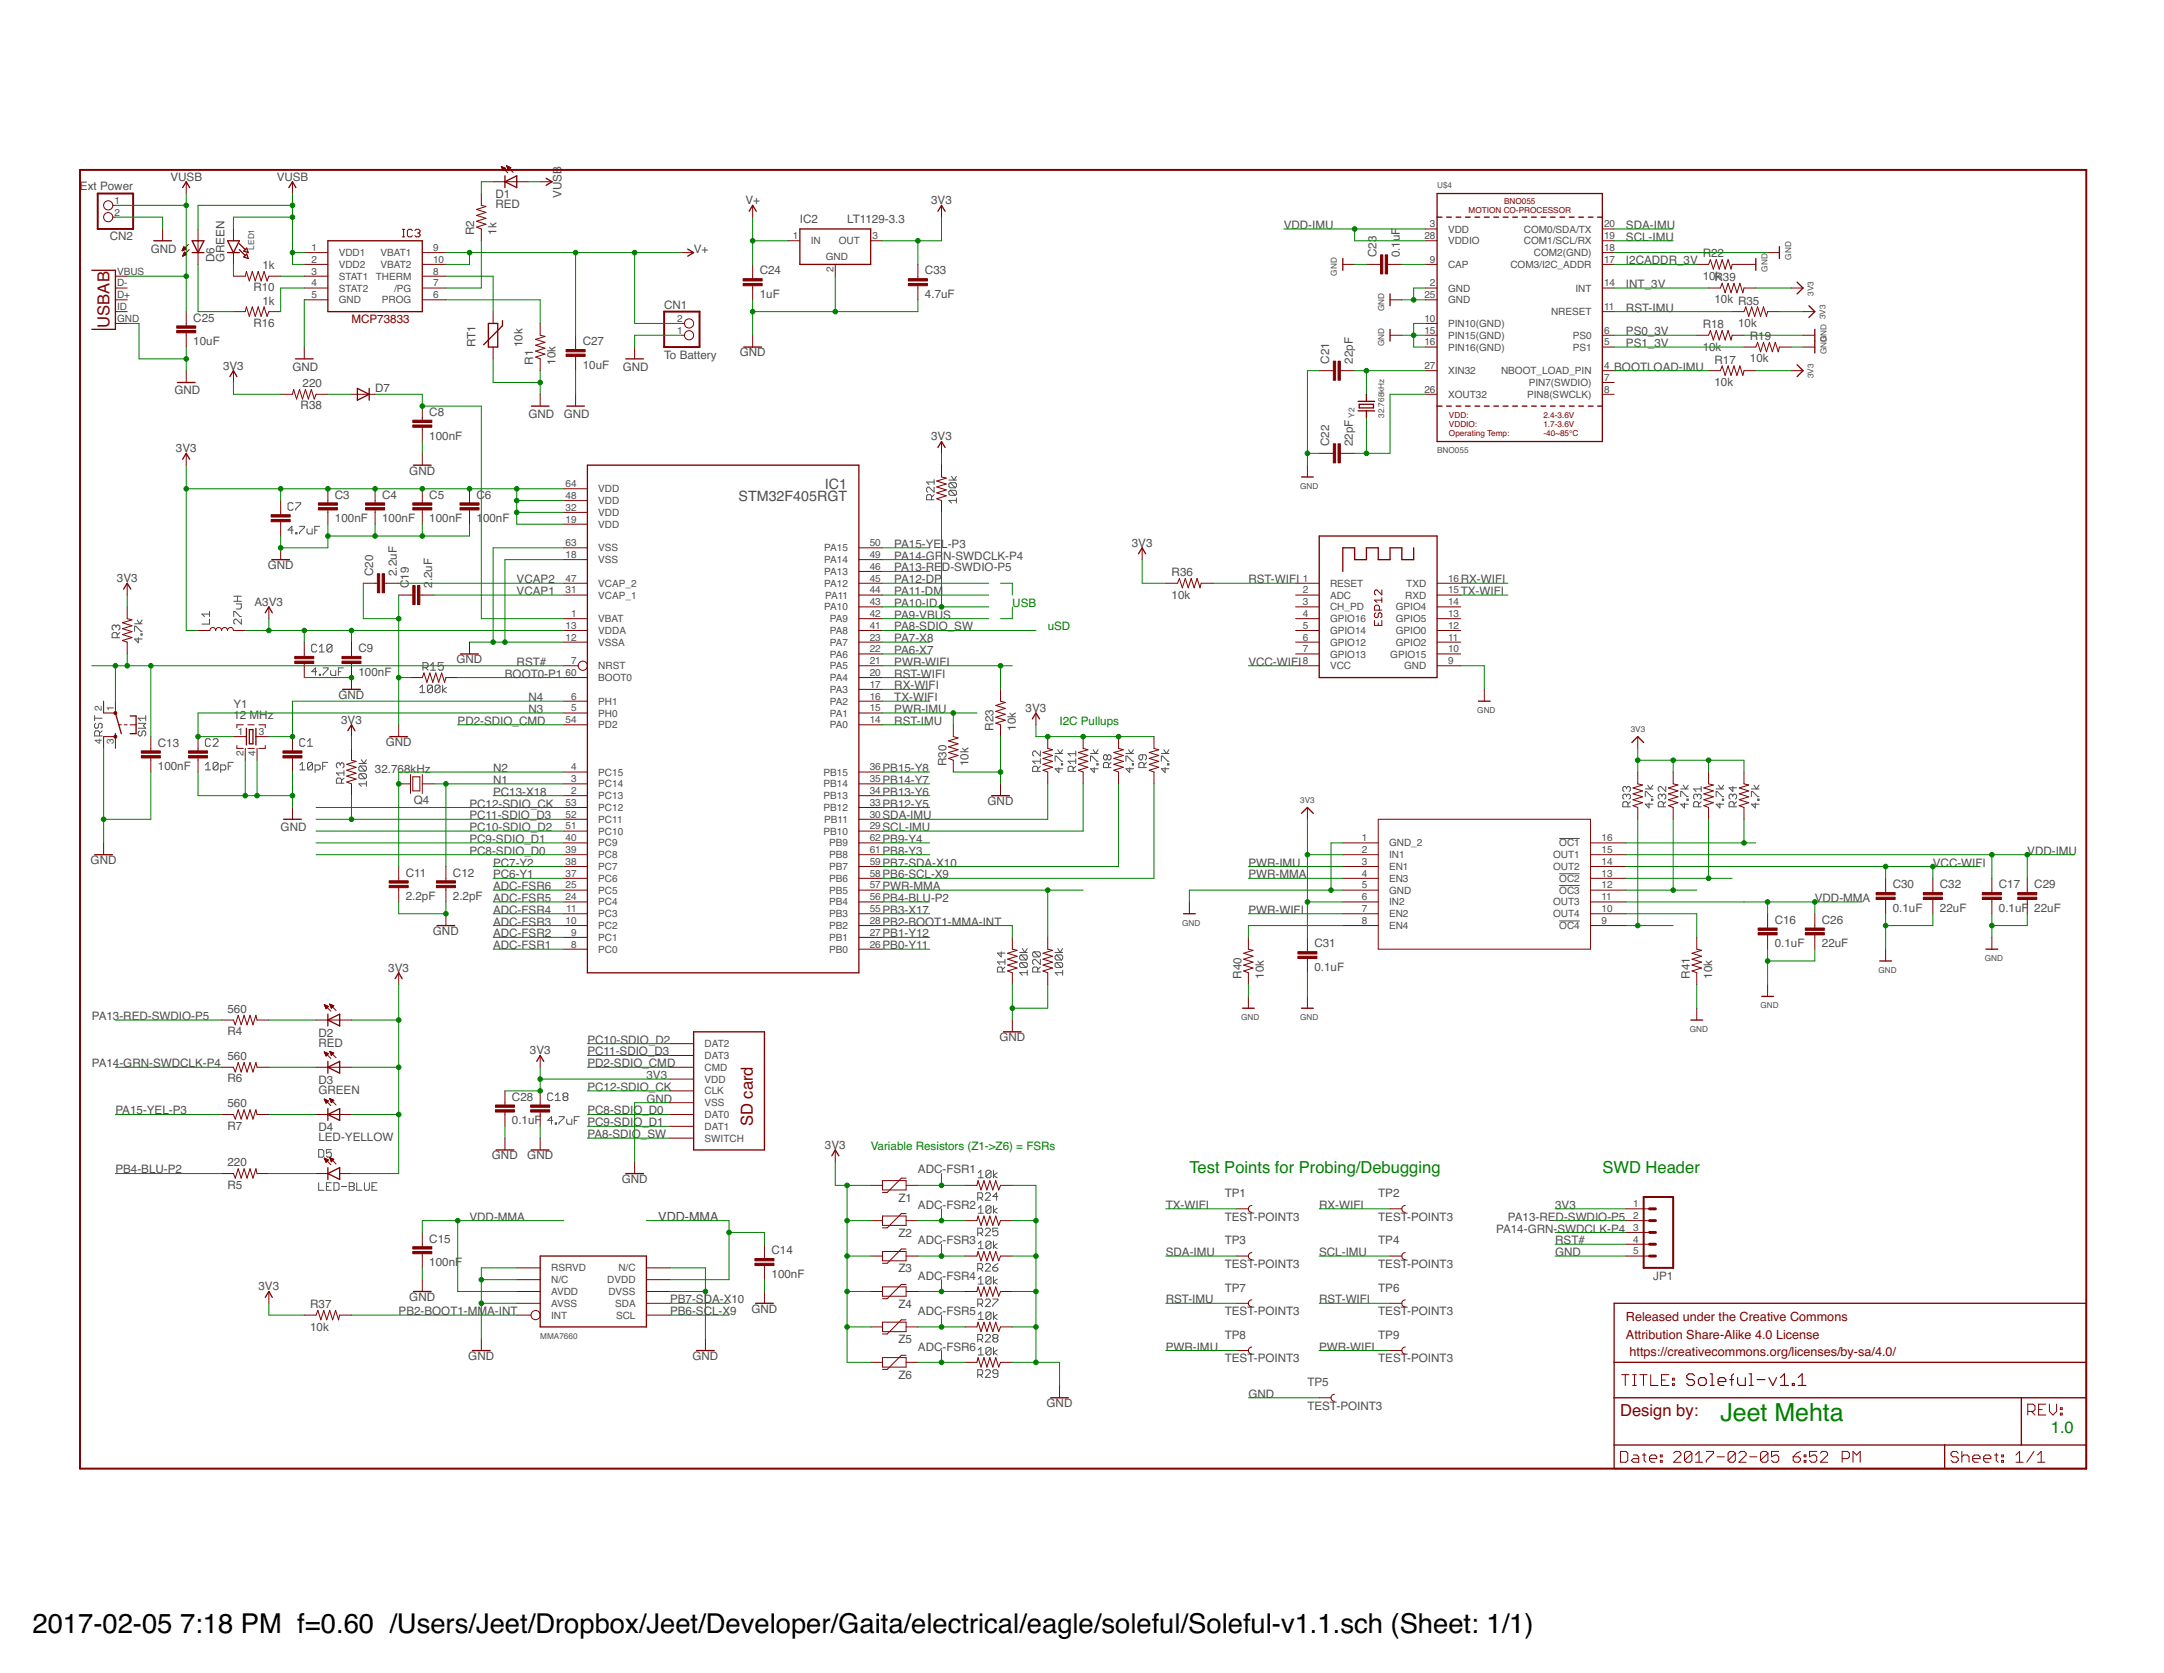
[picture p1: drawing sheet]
<svg xmlns="http://www.w3.org/2000/svg" width="279mm" height="216mm" viewBox="0 0 279 216" stroke-linecap="round" stroke-linejoin="round" font-family="sans-serif">
<defs><g id="words">
<g font-size="3.5">
<text x="4.2" y="210.7">2017-02-05</text>
<text x="23.3" y="210.7">7:18 PM f=0.60 /Users/Jeet/Dropbox/Jeet/Developer/Gaita/electrical/eagle/soleful/Soleful-v1.1.sch (Sheet: 1/1)</text>
</g>
<text font-size="3.2" fill="#008000" x="222.1" y="183.4">Jeet Mehta</text>
<g font-size="2.1" fill="#800000">
<text x="14.1" y="42.3" transform="rotate(-90 14.1 42.3)">USBAB</text>
<text x="97.2" y="145.3" transform="rotate(-90 97.2 145.3)">SD card</text>
<text x="209.2" y="182.7">Design by:</text>
</g>
<g font-size="2.1" fill="#008000">
<text x="153.6" y="151.4">Test Points for Probing/Debugging</text>
<text x="206.9" y="151.4">SWD Header</text>
<text x="264.8" y="185">1.0</text>
</g>
<g font-size="1.8" fill="#505050">
<text x="95.4" y="64.6">STM32F405RGT</text>
<text x="106.5" y="63.1">IC1</text>
</g>
<text font-size="1.6" fill="#505050" x="85" y="157.5">VDD-MMA</text>
<g font-size="1.6" fill="#800000">
<text x="209.9" y="170.5">Released under the Creative Commons</text>
<text x="209.9" y="172.8">Attribution Share-Alike 4.0 License</text>
<text x="210.4" y="175.1">https://creativecommons.org/licenses/by-sa/4.0/</text>
</g>
<g font-size="1.5" fill="#505050">
<text x="22" y="23.3">VUSB</text>
<text x="35.7" y="23.3">VUSB</text>
<text x="10.3" y="24.5">Ext Power</text>
<text x="64" y="26.9">RED</text>
<text x="64" y="25.6">D1</text>
<text x="72.5" y="25.5" transform="rotate(-90 72.5 25.5)">VUSB</text>
<text x="96.3" y="26.4">V+</text>
<text x="103.3" y="28.8">IC2</text>
<text x="109.4" y="28.8">LT1129-3.3</text>
<text x="120.2" y="26.4">3V3</text>
<text x="165.7" y="29.6">VDD-IMU</text>
<text x="209.9" y="29.6">SDA-IMU</text>
<text x="14.2" y="31">CN2</text>
<text x="19.5" y="32.6">GND</text>
<text x="27.7" y="33.8" transform="rotate(-90 27.7 33.8)">D6</text>
<text x="29" y="33.8" transform="rotate(-90 29 33.8)">GREEN</text>
<text x="33.9" y="34.7">1k</text>
<text x="61.2" y="30.3" transform="rotate(-90 61.2 30.3)">R2</text>
<text x="64.1" y="30.3" transform="rotate(-90 64.1 30.3)">1k</text>
<text x="89.6" y="32.6">V+</text>
<text x="98.1" y="35.4">C24</text>
<text x="119.4" y="35.4">C33</text>
<text x="177.7" y="33.2" transform="rotate(-90 177.7 33.2)">C23</text>
<text x="180.8" y="33.2" transform="rotate(-90 180.8 33.2)">0.1uF</text>
<text x="209.9" y="31.1">SCL-IMU</text>
<text x="209.9" y="34.1">I2CADDR_3V</text>
<text x="219.8" y="33.2">R22</text>
<text x="25" y="41.5">C25</text>
<text x="32.7" y="37.6">R10</text>
<text x="33.9" y="39.3">1k</text>
<text x="85.8" y="39.8">CN1</text>
<text x="98.1" y="38.5">1uF</text>
<text x="119.4" y="38.5">4.7uF</text>
<text x="209.9" y="40.2">RST-IMU</text>
<text x="209.9" y="37.2">INT_3V</text>
<text x="219.8" y="36.1">10R39</text>
<text x="221.4" y="39.2">10k R35</text>
<text x="221.5" y="36.1">k</text>
<text x="25" y="44.6">10uF</text>
<text x="28.8" y="47.7">3V3</text>
<text x="32.7" y="42.2">R16</text>
<text x="37.8" y="47.8">GND</text>
<text x="61.4" y="44.8" transform="rotate(-90 61.4 44.8)">RT1</text>
<text x="67.5" y="44.8" transform="rotate(-90 67.5 44.8)">10k</text>
<text x="68.9" y="47.1" transform="rotate(-90 68.9 47.1)">R1</text>
<text x="71.7" y="47.1" transform="rotate(-90 71.7 47.1)">10k</text>
<text x="75.2" y="47.6">10uF</text>
<text x="75.2" y="44.6">C27</text>
<text x="80.4" y="47.8">GND</text>
<text x="85.8" y="46.3">To Battery</text>
<text x="95.5" y="46">GND</text>
<text x="171.6" y="46.9" transform="rotate(-90 171.6 46.9)">C21</text>
<text x="174.7" y="46.9" transform="rotate(-90 174.7 46.9)">22pF</text>
<text x="208.4" y="47.8">BOOTLOAD-IMU</text>
<text x="209.9" y="44.8">PS1_3V</text>
<text x="209.9" y="43.3">PS0_3V</text>
<text x="219.8" y="45.2">10k</text>
<text x="219.8" y="42.4">R18</text>
<text x="221.4" y="46.9">R17</text>
<text x="224.4" y="42.2">10k</text>
<text x="225.9" y="46.8">10k</text>
<text x="225.9" y="43.9">R19</text>
<text x="22.5" y="50.9">GND</text>
<text x="38.8" y="52.8">R38</text>
<text x="39.1" y="50">220</text>
<text x="48.4" y="50.6">D7</text>
<text x="55.4" y="53.7">C8</text>
<text x="68.2" y="53.9">GND</text>
<text x="72.8" y="53.9">GND</text>
<text x="221.4" y="49.8">10k</text>
<text x="22.7" y="58.3">3V3</text>
<text x="55.4" y="56.7">100nF</text>
<text x="120.2" y="56.8">3V3</text>
<text x="171.6" y="57.6" transform="rotate(-90 171.6 57.6)">C22</text>
<text x="174.7" y="57.6" transform="rotate(-90 174.7 57.6)">22pF</text>
<text x="43.2" y="64.4">C3</text>
<text x="49.3" y="64.4">C4</text>
<text x="52.8" y="61.2">GND</text>
<text x="55.4" y="64.4">C5</text>
<text x="61.5" y="64.4">C6</text>
<text x="43.2" y="67.4">100nF</text>
<text x="49.3" y="67.4">100nF</text>
<text x="55.4" y="67.4">100nF</text>
<text x="61.5" y="67.4">1</text>
<text x="62.4" y="67.4">00nF</text>
<text x="115.5" y="70.7">PA15-YEL-P3</text>
<text x="146.1" y="70.5">3V3</text>
<text x="15.1" y="75.1">3V3</text>
<text x="34.6" y="73.4">GND</text>
<text x="48.2" y="74.3" transform="rotate(-90 48.2 74.3)">C20</text>
<text x="51.2" y="74.3" transform="rotate(-90 51.2 74.3)">2.2uF</text>
<text x="52.8" y="75.9" transform="rotate(-90 52.8 75.9)">C19</text>
<text x="55.8" y="75.9" transform="rotate(-90 55.8 75.9)">2</text>
<text x="55.8" y="75" transform="rotate(-90 55.8 75)">.2uF</text>
<text x="66.7" y="76.8">VCAP1</text>
<text x="66.7" y="75.3">VCAP2</text>
<text x="115.5" y="76.8">PA11-DM</text>
<text x="115.5" y="75.3">PA12-DP</text>
<text x="115.5" y="73.7">PA13-RE</text>
<text x="115.5" y="72.2">PA14-GR</text>
<text x="121.6" y="73.7">D-SWDIO-P5</text>
<text x="121.8" y="72.2">N-SWDCLK-P4</text>
<text x="151.3" y="77.2">10k</text>
<text x="151.3" y="74.4">R36</text>
<text x="161.2" y="75.3">RST-WIFI</text>
<text x="188.6" y="76.8">TX-WIFI</text>
<text x="188.6" y="75.3">RX-WIFI</text>
<text x="32.9" y="78.2">A3V3</text>
<text x="115.5" y="82.9">PA7-X8</text>
<text x="115.5" y="81.4">PA8-SDIO_SW</text>
<text x="115.5" y="79.8">PA9-VBUS</text>
<text x="115.5" y="78.3">PA10-ID</text>
<text x="46.3" y="87.2">100nF</text>
<text x="46.3" y="84.2">C9</text>
<text x="58.9" y="85.6">GND</text>
<text x="65.2" y="87.4">BOOT0-P1</text>
<text x="66.7" y="85.9">RST#</text>
<text x="115.5" y="89">RX-WIFI</text>
<text x="115.5" y="87.4">RST-WIFI</text>
<text x="115.5" y="85.9">PWR-WIFI</text>
<text x="115.5" y="84.4">PA6-X7</text>
<text x="161.2" y="85.9">VCC-WIFI</text>
<text x="30.1" y="92.8">12 MHz</text>
<text x="30.1" y="91.4">Y1</text>
<text x="43.7" y="90.2">GND</text>
<text x="44" y="93.4">3V3</text>
<text x="59.1" y="93.5">PD2-SDIO_CMD</text>
<text x="68.2" y="92">N3</text>
<text x="68.2" y="90.5">N4</text>
<text x="115.5" y="93.5">RST-IMU</text>
<text x="115.5" y="90.5">TX-WIFI</text>
<text x="115.5" y="92">PWR-IMU</text>
<text x="128.3" y="94.3" transform="rotate(-90 128.3 94.3)">R23</text>
<text x="131.2" y="94.3" transform="rotate(-90 131.2 94.3)">10k</text>
<text x="132.4" y="91.9">3V3</text>
<text x="20.4" y="99.4">100nF</text>
<text x="20.4" y="96.4">C13</text>
<text x="48.4" y="99.8">32.768kHz</text>
<text x="49.8" y="96.3">GND</text>
<text x="63.7" y="101.2">N1</text>
<text x="63.7" y="99.6">N2</text>
<text x="113.9" y="99.6">PB15-Y8</text>
<text x="113.9" y="101.2">PB14-Y7</text>
<text x="122.2" y="98.9" transform="rotate(-90 122.2 98.9)">R30</text>
<text x="125.1" y="98.9" transform="rotate(-90 125.1 98.9)">10k</text>
<text x="36.2" y="107.3">GND</text>
<text x="53.4" y="103.7">Q4</text>
<text x="60.6" y="107.3">PC10-SDIO_D2</text>
<text x="60.6" y="105.7">PC11-SDIO_D3</text>
<text x="60.6" y="104.2">PC12-SDIO_CK</text>
<text x="63.7" y="102.7">PC13-X18</text>
<text x="113.9" y="102.7">PB13-Y6</text>
<text x="113.9" y="104.2">PB12-Y5</text>
<text x="113.9" y="105.7">SDA-IMU</text>
<text x="113.9" y="107.3">SCL-IMU</text>
<text x="127.5" y="103.9">GND</text>
<text x="11.7" y="111.5">GND</text>
<text x="52.4" y="113.1">C11</text>
<text x="58.5" y="113.1">C12</text>
<text x="60.6" y="110.3">PC8-SDIO_D0</text>
<text x="60.6" y="108.8">PC9-SDIO_D1</text>
<text x="63.7" y="113.3">PC6-Y1</text>
<text x="63.7" y="111.8">PC7-Y2</text>
<text x="113.9" y="108.8">PB9-Y4</text>
<text x="113.9" y="110.3">PB8-Y3</text>
<text x="113.9" y="111.8">PB7-SDA-X10</text>
<text x="113.9" y="113.3">PB6-SCL-X9</text>
<text x="161.2" y="111.8">PWR-IMU</text>
<text x="161.2" y="113.3">PWR-MMA</text>
<text x="249.6" y="111.8">VCC-WIFI</text>
<text x="261.7" y="110.3">VDD-IMU</text>
<text x="52.4" y="116.2">2.2pF</text>
<text x="58.5" y="116.2">2.2pF</text>
<text x="63.7" y="119.4">ADC-FSR3</text>
<text x="63.7" y="117.9">ADC-FSR4</text>
<text x="63.7" y="116.4">ADC-FSR5</text>
<text x="63.7" y="114.9">ADC-FSR6</text>
<text x="113.9" y="116.4">PB4-BLU-P2</text>
<text x="113.9" y="119.4">PB2-BOOT1-MMA-INT</text>
<text x="113.9" y="117.9">PB3-X17</text>
<text x="113.9" y="114.9">PWR-MMA</text>
<text x="161.2" y="117.9">PWR-WIFI</text>
<text x="229.1" y="119.2">C16</text>
<text x="234.3" y="116.4">VDD-MMA</text>
<text x="235.2" y="119.2">C26</text>
<text x="244.4" y="117.7">0.1uF</text>
<text x="244.4" y="114.6">C30</text>
<text x="250.5" y="117.7">22uF</text>
<text x="250.5" y="114.6">C32</text>
<text x="258.1" y="117.7">0.1uF 22uF</text>
<text x="258.1" y="114.6">C17</text>
<text x="262.7" y="114.6">C29</text>
<text x="50.1" y="125.4">3V3</text>
<text x="55.9" y="120.7">GND</text>
<text x="63.7" y="122.5">ADC-FSR1</text>
<text x="63.7" y="121">ADC-FSR2</text>
<text x="113.9" y="121">PB1-Y12</text>
<text x="113.9" y="122.5">PB0-Y11</text>
<text x="169.7" y="125.3">0.1uF</text>
<text x="169.7" y="122.3">C31</text>
<text x="229.1" y="122.3">0.1uF</text>
<text x="235.2" y="122.3">22uF</text>
<text x="11.9" y="131.6">PA13-RED-SWDIO-P5</text>
<text x="29.4" y="130.7">560</text>
<text x="160.3" y="126.3" transform="rotate(-90 160.3 126.3)">R40</text>
<text x="163.2" y="126.3" transform="rotate(-90 163.2 126.3)">10k</text>
<text x="218.2" y="126.3" transform="rotate(-90 218.2 126.3)">R41</text>
<text x="221.1" y="126.3" transform="rotate(-90 221.1 126.3)">10k</text>
<text x="11.9" y="137.7">PA14-GRN-SWDCLK-P4</text>
<text x="29.4" y="136.8">560</text>
<text x="29.4" y="133.6">R4</text>
<text x="41.1" y="135.1">RED</text>
<text x="41.1" y="133.8">D2</text>
<text x="68.4" y="136">3V3</text>
<text x="75.8" y="134.7">PC10-SDIO_D2</text>
<text x="75.8" y="136.2">PC11-SDIO_D3</text>
<text x="75.8" y="137.7">PD2-SDIO_CMD</text>
<text x="129" y="134.4">GND</text>
<text x="14.9" y="143.8">PA15-YEL-P3</text>
<text x="29.4" y="142.9">560</text>
<text x="29.4" y="139.7">R6</text>
<text x="41.1" y="141.2">GREEN</text>
<text x="41.1" y="139.9">D3</text>
<text x="66.1" y="142.1">C28</text>
<text x="75.8" y="143.8">PC8-SDIO_D0</text>
<text x="75.8" y="140.8">PC12-SDIO_CK</text>
<text x="83.5" y="139.2">3V3</text>
<text x="83.5" y="142.3">GND</text>
<text x="29.4" y="145.8">R7</text>
<text x="41.1" y="147.2">LED-YELLOW</text>
<text x="41.1" y="146">D4</text>
<text x="63.5" y="149.6">GND</text>
<text x="66.1" y="145.1">0.1uF</text>
<text x="68.1" y="149.6">GND</text>
<text x="75.8" y="146.9">PA8-SDIO_SW</text>
<text x="75.8" y="145.3">PC9-SDIO_D1</text>
<text x="106.5" y="148.2">3V3</text>
<text x="14.9" y="151.4">PB4-BLU-P2</text>
<text x="29.4" y="150.5">220</text>
<text x="29.4" y="153.4">R5</text>
<text x="80.3" y="152.6">GND</text>
<text x="116" y="155.1">Z1</text>
<text x="118.5" y="151.4">ADC-FSR1</text>
<text x="158.1" y="154.5">TP1</text>
<text x="177.9" y="154.5">TP2</text>
<text x="55.4" y="160.4">C15</text>
<text x="60.6" y="157.5">VDD-MMA</text>
<text x="99.6" y="161.9">C14</text>
<text x="116" y="159.6">Z2</text>
<text x="118.5" y="156">ADC-FSR2</text>
<text x="118.5" y="160.6">ADC-FSR3</text>
<text x="150.5" y="156">TX-WIFI</text>
<text x="158.1" y="157.5">TEST-POINT3</text>
<text x="158.1" y="160.6">TP3</text>
<text x="170.3" y="156">RX-WIFI</text>
<text x="177.9" y="157.5">TEST-POINT3</text>
<text x="177.9" y="160.6">TP4</text>
<text x="193.2" y="159.1">PA14-GRN-SWDCLK-P4</text>
<text x="194.7" y="157.5">PA13-RED-SWDIO-P5</text>
<text x="200.8" y="156">3V3</text>
<text x="200.8" y="160.6">RST#</text>
<text x="33.4" y="166.5">3V3</text>
<text x="52.8" y="167.9">GND</text>
<text x="55.4" y="163.4">100nF</text>
<text x="99.6" y="164.9">100nF</text>
<text x="116" y="164.2">Z3</text>
<text x="118.5" y="165.1">ADC-FSR4</text>
<text x="150.5" y="162.1">SDA-IMU</text>
<text x="158.1" y="163.6">TEST-POINT3</text>
<text x="158.1" y="166.7">TP7</text>
<text x="170.3" y="162.1">SCL-IMU</text>
<text x="177.9" y="163.6">TEST-POINT3</text>
<text x="177.9" y="166.7">TP6</text>
<text x="200.8" y="162.1">GND</text>
<text x="213.4" y="165.1">JP1</text>
<text x="40" y="171.7">10k</text>
<text x="40" y="168.8">R37</text>
<text x="51.5" y="169.7">PB2-BOOT1-MMA-INT</text>
<text x="86.5" y="168.2">PB7-SDA-X10</text>
<text x="86.5" y="169.7">PB6-SCL-X9</text>
<text x="97" y="169.4">GND</text>
<text x="116" y="168.8">Z4</text>
<text x="116" y="173.4">Z5</text>
<text x="118.5" y="169.7">ADC-FSR5</text>
<text x="150.5" y="168.2">RST-IMU</text>
<text x="158.1" y="169.7">TEST-POINT3</text>
<text x="158.1" y="172.8">TP8</text>
<text x="170.3" y="168.2">RST-WIFI</text>
<text x="177.9" y="169.7">TEST-POINT3</text>
<text x="177.9" y="172.8">TP9</text>
<text x="60.5" y="175.5">GND</text>
<text x="89.4" y="175.5">GND</text>
<text x="116" y="177.9">Z6</text>
<text x="118.5" y="174.3">ADC-FSR6</text>
<text x="150.5" y="174.3">PWR-IMU</text>
<text x="158.1" y="175.8">TEST-POINT3</text>
<text x="168.8" y="178.9">TP5</text>
<text x="170.3" y="174.3">PWR-WIFI</text>
<text x="177.9" y="175.8">TEST-POINT3</text>
<text x="135.1" y="181.6">GND</text>
<text x="161.2" y="180.4">GND</text>
<text x="168.8" y="181.9">TEST-POINT3</text>
</g>
<text font-size="1.5" fill="#800000" x="45.4" y="41.7">MCP73833</text>
<g font-size="1.5" fill="#008000">
<text x="130.7" y="78.3">USB</text>
<text x="135.3" y="81.4">uSD</text>
<text x="136.8" y="93.5">I2C Pullups</text>
<text x="112.4" y="148.4">Variable Resistors (Z1-&gt;Z6) = FSRs</text>
</g>
<g font-size="1.3" fill="#505050">
<text x="14.8" y="27.8">2</text>
<text x="14.8" y="26.3">1</text>
<text x="184.6" y="29.3">3</text>
<text x="207.1" y="29.3">20</text>
<text x="15.1" y="35.4">VBUS</text>
<text x="40.2" y="32.4">1</text>
<text x="40.2" y="33.9">2</text>
<text x="40.2" y="35.4">3</text>
<text x="43.7" y="33.1">VDD1</text>
<text x="43.7" y="34.6">VDD2</text>
<text x="49.1" y="34.6">VBAT2</text>
<text x="49.1" y="33.1">VBAT1</text>
<text x="55.9" y="35.4">8</text>
<text x="55.9" y="33.9">10</text>
<text x="55.9" y="32.4">9</text>
<text x="102.3" y="30.9">1</text>
<text x="104.7" y="31.5">IN</text>
<text x="106.6" y="33.5">GND</text>
<text x="107.6" y="35.1" transform="rotate(-90 107.6 35.1)">2</text>
<text x="108.3" y="31.5">OUT</text>
<text x="112.6" y="30.9">3</text>
<text x="183.9" y="30.9">28</text>
<text x="184.6" y="33.9">9</text>
<text x="187" y="30">VDD</text>
<text x="187" y="34.6">CAP</text>
<text x="187" y="31.5">VDDIO</text>
<text x="195" y="34.6">COM3/I2C_ADDR</text>
<text x="196.7" y="31.5">COM1/SCL/RX</text>
<text x="196.7" y="30">COM0/SDA/TX</text>
<text x="198" y="33.1">COM2(GND)</text>
<text x="207.1" y="33.9">17</text>
<text x="207.1" y="32.4">18</text>
<text x="207.1" y="30.9">19</text>
<text x="15.1" y="38.5">D+</text>
<text x="15.1" y="37">D-</text>
<text x="15.1" y="41.5">GND</text>
<text x="15.1" y="40">ID</text>
<text x="40.2" y="37">4</text>
<text x="40.2" y="38.5">5</text>
<text x="43.7" y="36.1">STAT1</text>
<text x="43.7" y="37.6">STAT2</text>
<text x="43.7" y="39.2">GND</text>
<text x="48.5" y="36.1">THERM</text>
<text x="49.3" y="39.1">PROG</text>
<text x="50.9" y="37.6">/PG</text>
<text x="55.9" y="38.5">6</text>
<text x="55.9" y="37">7</text>
<text x="87.4" y="41.5">2</text>
<text x="183.9" y="41.5">10</text>
<text x="183.9" y="38.5">25</text>
<text x="184.6" y="37">2</text>
<text x="187" y="37.6">GND</text>
<text x="187" y="39.2">GND</text>
<text x="200.3" y="40.7">NRESET</text>
<text x="203.4" y="37.6">INT</text>
<text x="207.1" y="40">11</text>
<text x="207.1" y="37">14</text>
<text x="87.4" y="43.1">1</text>
<text x="183.9" y="43.1">15</text>
<text x="183.9" y="44.6">16</text>
<text x="183.9" y="47.6">27</text>
<text x="187" y="42.2">PIN10(GND)</text>
<text x="187" y="43.7">PIN15(GND)</text>
<text x="187" y="45.2">PIN16(GND)</text>
<text x="203.1" y="45.2">PS1</text>
<text x="203.1" y="43.7">PS0</text>
<text x="207.1" y="47.6">4</text>
<text x="207.1" y="44.6">5</text>
<text x="207.1" y="43.1">6</text>
<text x="183.9" y="50.7">26</text>
<text x="187" y="51.3">XOUT32</text>
<text x="187" y="48.3">XIN32</text>
<text x="193.8" y="48.3">NBOOT_LOAD_PIN</text>
<text x="197.2" y="51.3">PIN8(SWCLK)</text>
<text x="197.4" y="49.8">PIN7(SWDIO)</text>
<text x="207.1" y="49.1">7</text>
<text x="207.1" y="50.7">8</text>
<text x="73" y="65.9">32</text>
<text x="73" y="64.4">48</text>
<text x="73" y="62.9">64</text>
<text x="77.3" y="65.1">VDD</text>
<text x="77.3" y="63.5">VDD</text>
<text x="73" y="72">18</text>
<text x="73" y="67.4">19</text>
<text x="73" y="70.5">63</text>
<text x="77.3" y="68.1">VDD</text>
<text x="77.3" y="66.6">VDD</text>
<text x="77.3" y="71.1">VSS</text>
<text x="106.4" y="71.1">PA15</text>
<text x="112.3" y="72">49</text>
<text x="112.3" y="70.5">50</text>
<text x="73" y="76.6">31</text>
<text x="73" y="75">47</text>
<text x="77.3" y="72.7">VSS</text>
<text x="77.3" y="77.2">VCAP_1</text>
<text x="77.3" y="75.7">VCAP_2</text>
<text x="106.4" y="75.7">PA12</text>
<text x="106.4" y="74.2">PA13</text>
<text x="106.4" y="72.7">PA14</text>
<text x="106.5" y="77.2">PA11</text>
<text x="112.3" y="76.6">44</text>
<text x="112.3" y="75">45</text>
<text x="112.3" y="73.5">46</text>
<text x="168.2" y="75">1</text>
<text x="168.2" y="76.6">2</text>
<text x="171.7" y="75.7">RESET</text>
<text x="171.7" y="77.2">ADC</text>
<text x="181.4" y="77.2">RXD</text>
<text x="181.6" y="75.7">TXD</text>
<text x="187" y="76.6">15</text>
<text x="187" y="75">16</text>
<text x="73" y="82.7">12</text>
<text x="73" y="81.1">13</text>
<text x="73.7" y="79.6">1</text>
<text x="77.3" y="80.3">VBAT</text>
<text x="77.3" y="83.3">VSSA</text>
<text x="77.3" y="81.8">VDDA</text>
<text x="106.4" y="78.8">PA10</text>
<text x="107.1" y="83.3">PA7</text>
<text x="107.1" y="81.8">PA8</text>
<text x="107.1" y="80.3">PA9</text>
<text x="112.3" y="82.7">23</text>
<text x="112.3" y="81.1">41</text>
<text x="112.3" y="79.6">42</text>
<text x="112.3" y="78.1">43</text>
<text x="168.2" y="78.1">3</text>
<text x="168.2" y="79.6">4</text>
<text x="168.2" y="81.1">5</text>
<text x="168.2" y="82.7">6</text>
<text x="171.7" y="78.8">CH_PD</text>
<text x="171.7" y="80.3">GPIO16</text>
<text x="171.7" y="81.8">GPIO14</text>
<text x="171.7" y="83.3">GPIO12</text>
<text x="180.2" y="83.3">GPIO2</text>
<text x="180.2" y="81.8">GPIO0</text>
<text x="180.2" y="80.3">GPIO5</text>
<text x="180.2" y="78.8">GPIO4</text>
<text x="187" y="82.7">11</text>
<text x="187" y="81.1">12</text>
<text x="187" y="79.6">13</text>
<text x="187" y="78.1">14</text>
<text x="73" y="87.2">60</text>
<text x="73.7" y="85.7">7</text>
<text x="77.3" y="86.4">NRST</text>
<text x="77.3" y="87.9">BOOT0</text>
<text x="107.1" y="89.4">PA3</text>
<text x="107.1" y="87.9">PA4</text>
<text x="107.1" y="86.4">PA5</text>
<text x="107.1" y="84.9">PA6</text>
<text x="112.3" y="88.8">17</text>
<text x="112.3" y="87.2">20</text>
<text x="112.3" y="85.7">21</text>
<text x="112.3" y="84.2">22</text>
<text x="168.2" y="84.2">7</text>
<text x="168.2" y="85.7">8</text>
<text x="171.7" y="84.9">GPIO13</text>
<text x="171.7" y="86.4">VCC</text>
<text x="179.5" y="84.9">GPIO15</text>
<text x="181.3" y="86.4">GND</text>
<text x="187" y="85.7">9</text>
<text x="187" y="84.2">10</text>
<text x="13.2" y="96" transform="rotate(-90 13.2 96)">4</text>
<text x="13.2" y="91.8" transform="rotate(-90 13.2 91.8)">2</text>
<text x="14.7" y="96" transform="rotate(-90 14.7 96)">3</text>
<text x="14.7" y="91.8" transform="rotate(-90 14.7 91.8)">1</text>
<text x="30.7" y="94.9">1</text>
<text x="33.4" y="94.9">3</text>
<text x="73" y="93.3">54</text>
<text x="73.7" y="91.8">5</text>
<text x="73.7" y="90.3">6</text>
<text x="77.3" y="92.5">PH0</text>
<text x="77.3" y="91">PH1</text>
<text x="77.3" y="94">PD2</text>
<text x="107.1" y="94">PA0</text>
<text x="107.1" y="92.5">PA1</text>
<text x="107.1" y="90.9">PA2</text>
<text x="112.3" y="93.3">14</text>
<text x="112.3" y="91.8">15</text>
<text x="112.3" y="90.3">16</text>
<text x="31.4" y="97.5" transform="rotate(-90 31.4 97.5)">2</text>
<text x="33" y="97.5" transform="rotate(-90 33 97.5)">4</text>
<text x="73.7" y="100.9">3</text>
<text x="73.7" y="99.4">4</text>
<text x="77.3" y="101.6">PC14</text>
<text x="77.3" y="100.1">PC15</text>
<text x="106.3" y="101.6">PB14</text>
<text x="106.3" y="100.1">PB15</text>
<text x="112.3" y="100.9">35</text>
<text x="112.3" y="99.4">36</text>
<text x="73" y="107">51</text>
<text x="73" y="105.5">52</text>
<text x="73" y="104">53</text>
<text x="73.7" y="102.5">2</text>
<text x="77.3" y="103.1">PC13</text>
<text x="77.3" y="107.7">PC10</text>
<text x="77.3" y="106.2">PC11</text>
<text x="77.3" y="104.7">PC12</text>
<text x="106.3" y="107.7">PB10</text>
<text x="106.3" y="104.7">PB12</text>
<text x="106.3" y="103.1">PB13</text>
<text x="106.4" y="106.2">PB11</text>
<text x="112.3" y="107">29</text>
<text x="112.3" y="105.5">30</text>
<text x="112.3" y="104">33</text>
<text x="112.3" y="102.5">34</text>
<text x="73" y="113.1">37</text>
<text x="73" y="111.6">38</text>
<text x="73" y="110.1">39</text>
<text x="73" y="108.6">40</text>
<text x="77.3" y="113.8">PC6</text>
<text x="77.3" y="112.3">PC7</text>
<text x="77.3" y="110.8">PC8</text>
<text x="77.3" y="109.2">PC9</text>
<text x="107.1" y="113.8">PB6</text>
<text x="107.1" y="112.3">PB7</text>
<text x="107.1" y="110.8">PB8</text>
<text x="107.1" y="109.2">PB9</text>
<text x="112.3" y="113.1">58</text>
<text x="112.3" y="111.6">59</text>
<text x="112.3" y="110.1">61</text>
<text x="112.3" y="108.6">62</text>
<text x="175.8" y="108.6">1</text>
<text x="175.8" y="110.1">2</text>
<text x="175.8" y="111.6">3</text>
<text x="175.8" y="113.1">4</text>
<text x="179.3" y="109.2">GND_2</text>
<text x="179.3" y="110.8">IN1</text>
<text x="179.3" y="112.3">EN1</text>
<text x="179.3" y="113.8">EN3</text>
<text x="200.5" y="112.3">OUT2</text>
<text x="200.5" y="110.8">OUT1</text>
<text x="201.3" y="113.8">OC2</text>
<text x="201.3" y="109.2">OC1</text>
<text x="206.8" y="113.1">13</text>
<text x="206.8" y="111.6">14</text>
<text x="206.8" y="110.1">15</text>
<text x="206.8" y="108.6">16</text>
<text x="73" y="119.2">10</text>
<text x="73" y="116.2">24</text>
<text x="73" y="114.7">25</text>
<text x="73.1" y="117.7">11</text>
<text x="77.3" y="119.9">PC2</text>
<text x="77.3" y="118.4">PC3</text>
<text x="77.3" y="116.9">PC4</text>
<text x="77.3" y="115.3">PC5</text>
<text x="107.1" y="119.9">PB2</text>
<text x="107.1" y="118.4">PB3</text>
<text x="107.1" y="116.8">PB4</text>
<text x="107.1" y="115.3">PB5</text>
<text x="112.3" y="119.2">28</text>
<text x="112.3" y="117.7">55</text>
<text x="112.3" y="116.2">56</text>
<text x="112.3" y="114.7">57</text>
<text x="175.8" y="114.7">5</text>
<text x="175.8" y="116.2">6</text>
<text x="175.8" y="117.7">7</text>
<text x="175.8" y="119.2">8</text>
<text x="179.3" y="115.3">GND</text>
<text x="179.3" y="116.9">IN2</text>
<text x="179.3" y="118.4">EN2</text>
<text x="179.3" y="119.9">EN4</text>
<text x="200.5" y="118.4">OUT4</text>
<text x="200.5" y="116.8">OUT3</text>
<text x="201.3" y="119.9">OC4</text>
<text x="201.3" y="115.3">OC3</text>
<text x="206.8" y="119.2">9</text>
<text x="206.8" y="117.7">10</text>
<text x="206.8" y="116.2">11</text>
<text x="206.8" y="114.7">12</text>
<text x="73.7" y="122.3">8</text>
<text x="73.7" y="120.8">9</text>
<text x="77.3" y="122.9">PC0</text>
<text x="77.3" y="121.4">PC1</text>
<text x="107.1" y="122.9">PB0</text>
<text x="107.1" y="121.4">PB1</text>
<text x="112.3" y="122.3">26</text>
<text x="112.3" y="120.8">27</text>
<text x="91" y="135.1">DAT2</text>
<text x="91" y="136.7">DAT3</text>
<text x="91" y="138.2">CMD</text>
<text x="91" y="139.7">VDD</text>
<text x="91" y="141.2">CLK</text>
<text x="91" y="142.8">VSS</text>
<text x="91" y="144.3">DAT0</text>
<text x="91" y="145.8">DAT1</text>
<text x="91" y="147.3">SWITCH</text>
<text x="210.9" y="155.8">1</text>
<text x="210.9" y="157.3">2</text>
<text x="210.9" y="158.8">3</text>
<text x="210.9" y="160.4">4</text>
<text x="210.9" y="161.9">5</text>
<text x="71.2" y="164.1">RSRVD</text>
<text x="71.2" y="165.6">N/C</text>
<text x="71.2" y="167.1">AVDD</text>
<text x="78.4" y="165.6">DVDD</text>
<text x="78.6" y="167.1">DVSS</text>
<text x="79.8" y="164.1">N/C</text>
<text x="71.2" y="168.7">AVSS</text>
<text x="71.2" y="170.2">INT</text>
<text x="79.4" y="168.6">SDA</text>
<text x="79.5" y="170.2">SCL</text>
</g>
<g font-size="1.1" fill="#505050">
<text x="185.6" y="24.2">U$4</text>
<text x="32.8" y="32.2" transform="rotate(-90 32.8 32.2)">LED1</text>
<text x="172.6" y="35.6" transform="rotate(-90 172.6 35.6)">GND</text>
<text x="228.2" y="35" transform="rotate(-90 228.2 35)">GND</text>
<text x="231.3" y="33.5" transform="rotate(-90 231.3 33.5)">GND</text>
<text x="178.7" y="40.1" transform="rotate(-90 178.7 40.1)">GND</text>
<text x="234.2" y="38.1" transform="rotate(-90 234.2 38.1)">3V3</text>
<text x="178.7" y="44.7" transform="rotate(-90 178.7 44.7)">GND</text>
<text x="235.8" y="45.7" transform="rotate(-90 235.8 45.7)">GNG</text>
<text x="235.8" y="44.1" transform="rotate(-90 235.8 44.1)">DND 3V3</text>
<text x="174.9" y="53.9" transform="rotate(-90 174.9 53.9)">Y2</text>
<text x="178.7" y="53.9" transform="rotate(-90 178.7 53.9)">32.768kHz</text>
<text x="234.2" y="48.8" transform="rotate(-90 234.2 48.8)">3V3</text>
<text x="185.6" y="58.5">BNO055</text>
<text x="167.9" y="63.1">GND</text>
<text x="190.7" y="92">GND</text>
<text x="210.5" y="94.5">3V3</text>
<text x="167.9" y="103.6">3V3</text>
<text x="152.6" y="119.4">GND</text>
<text x="242.5" y="125.5">GND</text>
<text x="256.3" y="124">GND</text>
<text x="160.3" y="131.6">GND</text>
<text x="167.9" y="131.6">GND</text>
<text x="227.3" y="130.1">GND</text>
<text x="218.2" y="133.2">GND</text>
<text x="69.8" y="172.8">MMA7660</text>
</g>
<g font-size="1.1" fill="#800000">
<text x="189.6" y="27.5">MOTION CO-PROCESSOR</text>
<text x="194.2" y="26.3">BNO055</text>
<text x="187.1" y="53.9">VDD:</text>
<text x="199.3" y="53.9">2.4-3.6V</text>
<text x="187.1" y="55.1">VDDIO:</text>
<text x="187.1" y="56.2">Operating Temp:</text>
<text x="199.3" y="55.1">1.7-3.6V</text>
<text x="199.3" y="56.2">-40~85°C</text>
</g>
</g></defs>
<g fill="none" stroke="#505050" stroke-width=".13">
<path d="M27.1 79.9v.6h-1M27.1 78.9v.7M27.1 79.2h-1l.3 .4M30.2 79.6v-.7h.2l.6 .7h.2M30.2 77.6h1M30.2 76.9h1M30.5 77.9h.7v.5l-.2 .2h-.5M30.7 76.9v.7M31.2 79.9v.6l-.7-.6-.3 .2v.3l.2 .1M37.8 68.4h-.6l.5-.5v1M37.8 65l-.1-.1h-.3l-.2 .1v.7l.2 .1h.3l.1-.1M38.2 64.9h.6v.1l-.6 .7v.1"/>
<path d="M38.2 68.7h.1v.2h-.1zM38.7 67.9h.6v.2l-.6 .6v.2M39.6 68.2v.5l.2 .2h.5v-.7M40.6 68.4h.4M41.3 67.9h-.7v1M120.3 64.5v-.5l-.2-.2h-.3l-.2 .2v.5h1M120.6 62.9v.6l-.6-.6h-.2l-.2 .1v.4l.2 .1M120.6 63.8l-.3 .4M120.6 61.9v.6M120.6 62.2h-1l.4 .3M122.5 62h1M122.7 62.3h.6l.2 .2v.3l-.2 .1"/>
<path d="M122.7 63.3h.6l.2 .1v.4l-.2 .1M122.7 63.3l-.2 .1v.4l.2 .1h.6M122.7 62.3l-.2 .2v.3l.2 .1h.6M122.7 63.3l.6 .6M122.7 62.3l.6 .6M122.9 61.5l.3 .5 .3-.5M123.5 64.6h-1l.4 .3M123.5 64.3v.6M12.2 92.4v.6M12.2 92.7h1M12.4 93.3l-.2 .2v.3l.2 .2h.1l.2-.2v-.3l.1-.2h.2l.2 .2v.3l-.2 .2M12.8 95v-.5l-.1-.2h-.3l-.2 .2v.5h1"/>
<path d="M13.2 94.3l-.4 .3M15 80.8l-.2-.1h-.2l-.1 .1v.4l.1 .1M15 80.8l.1-.1h.2l.2 .1v.4l-.2 .1M15 80.8v.2M15.1 82.3v-.5l-.1-.2h-.4l-.1 .2v.5h1M15.5 81.6l-.4 .4M17.4 81.5v-.7h.1l.7 .7h.2M17.4 80.5h1M17.7 80l.3 .5 .4-.5M17.8 93.3h1l-.3 .4 .3 .3h-1M17.9 82.3v.7l-.5-.5h1M18 94.3l-.2 .2v.3l.2 .2h.2l.1-.2v-.3l.2-.2h.1l.2 .2v.3l-.2 .2"/>
<path d="M18.2 81.8h.2v.2h-.2zM18.8 92.7h-1l.4 .3M18.8 92.4v.6M26.5 98.7l.4-.3v1M26.5 99.4h.7M27.2 95.5l-.2-.2h-.3l-.2 .2v.7l.2 .1h.3l.2-.1M27.5 95.5l.2-.2h.3l.2 .2v.2l-.7 .6h.7M28.2 98.6v.6l-.2 .2h-.3l-.2-.2M28.2 98.6l-.2-.2h-.3l-.2 .2v.6M28.2 98.6l-.7 .6M28.5 99.4h.5l.1-.2v-.3l-.1-.2h-.5v1M29.5 98.9h.3"/>
<path d="M30.1 98.4h-.6v1M38.7 99.4h.7M38.7 98.7l.3-.3v1M39.4 95.5l-.2-.2h-.3l-.2 .2v.7l.2 .1h.3l.2-.1M39.7 96.3h.6M39.7 95.7l.3-.4v1M40.3 98.6v.6l-.1 .2h-.3l-.2-.2M40.3 98.6l-.1-.2h-.3l-.2 .2v.6M40.3 98.6l-.6 .6M40.7 99.4h.5l.1-.2v-.3l-.1-.2h-.5v1M40.9 86.7h-.7l.5-.5v1M40.9 83.3l-.2-.2h-.3l-.2 .2v.7l.2 .1h.3l.2-.1"/>
<path d="M41.2 87h.2v.2h-.2zM41.2 84.1h.7M41.2 83.5l.4-.4v1M41.7 98.9h.3M41.7 86.2h.7v.2l-.7 .6v.2M42.3 98.4h-.6v1M42.7 86.5v.5l.2 .2h.4v-.7M42.9 83.3l-.2-.2h-.3l-.2 .2v.7M42.9 83.3v.7l-.2 .1h-.3l-.2-.1M42.9 83.3l-.7 .7M43.7 86.7h.3M43.9 98.6l-.1-.2h-.2l-.2 .2v.3l.2 .2"/>
<path d="M43.9 98.6l.2-.2h.2l.1 .2v.3l-.1 .2M43.9 98.6v.2M44.3 86.2h-.6v1M44.4 99.8h-1l.4 .3M44.4 99.4v.7M46.3 98.5h1M46.5 98.8h.6l.2 .2v.4l-.2 .1M46.5 99.8h.6l.2 .2v.3l-.2 .2M46.5 99.8l-.2 .2v.3l.2 .2h.6M46.5 98.8l-.2 .2v.4l.2 .1h.6M46.5 99.8l.6 .7M46.5 98.8l.6 .7"/>
<path d="M46.7 98l.3 .5 .3-.5M54.2 88.7l.3-.3v1M54.2 89.4h.7M54.6 86.2h.5l.2-.2v-.3l-.2-.2h-.5v1M54.9 86.2l.4 .3M55.6 85.8l.3-.3v1M55.6 86.5h.6M55.8 88.6v.6l-.1 .2h-.3l-.2-.2M55.8 88.6l-.1-.2h-.3l-.2 .2v.6M55.8 88.6l-.6 .6M56.8 88.6v.6l-.1 .2h-.4l-.1-.2M56.8 88.6l-.1-.2h-.4l-.1 .2v.6"/>
<path d="M56.8 88.6l-.6 .6M57.1 88.4v1M57.2 85.5h-.6v.5l.5-.2 .1 .2v.3l-.1 .2h-.4l-.1-.2M57.6 88.7l-.5 .3 .5 .4M134 99.5v-.4l-.2-.2h-.3l-.2 .2v.4h1M134.3 98.2h-1l.4 .4M134.3 96.9v.7l-.6-.7h-.2l-.2 .2v.3l.2 .2M134.3 97.9v.7M134.3 98.9l-.3 .3M136.2 98.2v-.6h.2l.7 .6h.1M136.2 97.2h1M136.6 96.8l.3 .4 .3-.4"/>
<path d="M136.7 99.1v.6l-.5-.5h1M137.1 98.6h.1v.1h-.1zM138.6 99.5v-.4l-.2-.2h-.3l-.2 .2v.4h1M138.9 98.2h-1l.3 .4M138.9 97.3h-1l.3 .3M138.9 98.9l-.3 .3M138.9 96.9v.7M138.9 97.9v.7M140.8 98.2v-.6h.2l.6 .6h.2M140.8 97.2h1M141.1 96.8l.4 .4 .3-.4M141.3 99.1v.6l-.5-.5h1"/>
<path d="M141.6 98.6h.2v.1h-.2zM143 97.6l-.2-.2h-.2l-.1 .2v.3l.1 .2h.2l.2-.2M143 97.6l.1-.2h.2l.1 .2v.3l-.1 .2h-.2l-.1-.2M143 97.6v.3M143.1 99.1v-.5l-.1-.2h-.4l-.1 .2v.5h.9M143.4 98.4l-.3 .3M145.4 98.2v-.6h.1l.7 .6h.1M145.4 97.2h.9M145.7 96.8l.3 .4 .3-.4M145.9 99.1v.6l-.5-.5h.9M146.2 98.6h.1v.1h-.1zM147.5 97.4v.5l-.1 .2h-.2l-.2-.2v-.3l.2-.2h.7l.1 .2v.3l-.1 .2"/>
<path d="M147.7 99.1v-.5l-.2-.2h-.3l-.2 .2v.5h1M148 98.4l-.3 .3M149.9 98.2v-.6h.2l.7 .6h.1M149.9 97.2h1M150.3 96.8l.3 .4 .3-.4M150.4 99.1v.6l-.5-.5h1M150.8 98.6h.1v.1h-.1zM44.1 101.1v-.5l-.2-.2h-.3l-.2 .2v.5h1M44.4 100.4l-.3 .3M47.3 101.2h-1l.4 .3M47.3 100.8v.7M201.3 118.9h2.7"/>
<path d="M201.3 114.3h2.7M201.3 112.8h2.7M201.3 108.2h2.7M210 102.6l-.2-.1h-.1l-.2 .1v.4l.2 .1M210 102.6l.2-.1 .3 .1v.4l-.2 .1M210 101.7l-.2-.2h-.1l-.2 .2v.3l.2 .2M210 101.7l.2-.2h.1l.2 .2v.3l-.2 .2M210 101.7v.1M210 102.6v.2M210.2 104.1v-.5l-.2-.1h-.3l-.2 .1v.5h1M210.5 103.5l-.3 .3M212.4 102.8v-.6h.2l.6 .6h.2"/>
<path d="M212.4 101.8h1M212.7 101.3l.4 .5 .3-.5M212.9 103.6v.7l-.5-.5h1M213.2 103.1h.2v.2h-.2zM214.6 102.6l-.2-.1h-.2l-.1 .1v.4l.1 .1M214.6 102.6l.2-.1 .3 .1v.4l-.2 .1M214.6 102.6v.2M214.8 104.1v-.5l-.2-.1h-.4l-.1 .1v.5h1M215.1 101.5v.7l-.7-.7h-.2l-.1 .2v.3l.1 .2M215.1 103.5l-.3 .3M217 102.8v-.6h.1l.7 .6h.2M217 101.8h1"/>
<path d="M217.3 101.3l.3 .5 .4-.5M217.5 103.6v.7l-.5-.5h1M217.8 103.1h.2v.2h-.2zM219.2 102.6l-.2-.1h-.2l-.1 .1v.4l.1 .1M219.2 102.6l.1-.1h.2l.1 .1v.4l-.1 .1M219.2 102.6v.2M219.3 104.1v-.5l-.1-.1h-.4l-.1 .1v.5h.9M219.6 101.8h-.9l.3 .4M219.6 103.5l-.3 .3M219.6 101.5v.7M221.6 102.8v-.6h.1l.7 .6h.1M221.6 101.8h.9"/>
<path d="M221.9 101.3l.3 .5 .3-.5M222.1 103.6v.7l-.5-.5h.9M222.4 103.1h.1v.2h-.1zM223.7 102.6l-.1-.1h-.2l-.2 .1v.4l.2 .1M223.7 102.6l.2-.1h.1l.2 .1v.4l-.2 .1M223.7 101.5v.7l-.5-.5h1M223.7 102.6v.2M223.9 104.1v-.5l-.2-.1h-.3l-.2 .1v.5h1M224.2 103.5l-.3 .3M226.1 102.8v-.6h.2l.6 .6h.2M226.1 101.8h1M226.5 101.3l.3 .5 .3-.5"/>
<path d="M226.6 103.6v.7l-.5-.5h1M226.9 103.1h.2v.2h-.2zM129.3 122.8v.7l-.5-.5h1M129.4 125.4v-.5l-.1-.1h-.4l-.1 .1v.5h1M129.8 124.8l-.4 .3M129.8 124.1h-1l.3 .4M129.8 123.8v.7M131.7 122.9h.9M131.8 123.2h.7l.1 .2v.3l-.1 .2M131.8 124.2h.7l.1 .2v.3l-.1 .2M131.8 124.2l-.1 .2v.3l.1 .2h.7M131.8 123.2l-.1 .2v.3l.1 .2h.7"/>
<path d="M131.8 124.2l.7 .7M131.8 123.2l.7 .7M132 122.4l.3 .5 .3-.5M132.6 125.5h-.9l.3 .4M132.6 125.2v.7M133.5 122.8l-.2 .2v.3l.2 .2h.7M133.5 122.8h.7l.1 .2v.3l-.1 .2M133.5 122.8l.7 .7M134 125.4v-.5l-.2-.1h-.3l-.2 .1v.5h1M134.3 123.8v.7l-.6-.7h-.2l-.2 .2v.3l.2 .2M134.3 124.8l-.3 .3M136.2 122.9h1"/>
<path d="M136.4 124.2l-.2 .2v.3l.2 .2h.7M136.4 124.2h.7l.1 .2v.3l-.1 .2M136.4 123.2l-.2 .2v.3l.2 .2h.7M136.4 123.2h.7l.1 .2v.3l-.1 .2M136.4 124.2l.7 .7M136.4 123.2l.7 .7M136.6 122.4l.3 .5 .3-.5M137.2 125.5h-1l.4 .4M137.2 125.2v.7M41.1 148.4h.5l.2 .1v.7l-.2 .1h-.5zM41.1 152.6v1h.7M42.1 153.1h.4"/>
<path d="M42.8 152.6h-.7v1h.7M42.8 148.4h-.7v.4l.4-.1h.1l.2 .1v.4l-.2 .1h-.3l-.2-.1M43.1 152.6h.5l.2 .2v.6l-.2 .2h-.5zM44.1 153.1h.6M45.1 152.6h.5l.1 .2v.2l-.1 .1 .1 .2v.1l-.1 .2h-.5zM45.1 153.1h.5M46.1 152.6v1h.6M47.1 152.6v.8l.1 .2h.3l.2-.2v-.8M48 153.1h.3M48.7 152.6h-.7v1h.7M71.4 144.6h-.7l.5-.5v1M71.4 141.2l-.2-.1h-.3l-.2 .1v.7l.2 .1h.3l.2-.1"/>
<path d="M71.7 144.9h.2v.2h-.2zM71.7 142h.6M71.7 141.4l.3-.3v.9M72.2 144.1h.6v.2l-.6 .6v.2M72.8 141.5l-.1-.1v-.2l.1-.1h.4l.1 .1v.2l-.1 .1M72.8 141.5l-.1 .2v.2l.1 .1h.4l.1-.1v-.2l-.1-.2M72.8 141.5h.4M73.2 144.4v.5l.1 .2h.5v-.7M74.1 144.6h.4M74.8 144.1h-.7v1M126.2 154.6h.5l.2-.2v-.3l-.2-.2h-.5v1M126.2 159.1h.5l.2-.1v-.4l-.2-.1h-.5v1"/>
<path d="M126.3 151.3l.3-.3v1M126.3 155.9l.3-.3v1M126.3 152h.7M126.3 156.6h.7M126.6 154.6l.3 .3M126.6 159.1l.3 .4M127.2 154.1l.2-.2h.3l.2 .2v.1l-.7 .7h.7M127.2 158.6l.2-.1h.3l.2 .1v.2l-.7 .7h.7M128 151.2v.6l-.2 .2h-.3l-.2-.2M128 151.2l-.2-.2h-.3l-.2 .2v.6M128 155.8l-.2-.2h-.3l-.2 .2v.6M128 155.8v.6l-.2 .2h-.3l-.2-.2"/>
<path d="M128 151.2l-.7 .6M128 155.8l-.7 .6M128.3 151v1M128.3 155.6v1M128.8 151.3l-.5 .4 .5 .3M128.8 155.9l-.5 .4 .5 .3M128.8 154.4h-.6l.5-.5v1M128.8 158.5h-.6v.5l.3-.2h.2l.1 .2v.3l-.1 .2h-.3l-.2-.2M126.2 163.7h.5l.2-.1v-.4l-.2-.1h-.5v.9M126.2 168.3h.5l.2-.2v-.3l-.2-.2h-.5v1M126.2 172.8h.5l.2-.1v-.3l-.2-.2h-.5v1M126.2 177.4h.5l.2-.1v-.4l-.2-.1h-.5v1"/>
<path d="M126.3 160.5l.3-.3v.9M126.3 165.1l.3-.4v1M126.3 169.6l.3-.3v1M126.3 174.2l.3-.3v1M126.3 161.1h.7M126.3 165.7h.7M126.3 170.3h.7M126.3 174.9h.7M126.6 163.7l.3 .3M126.6 168.3l.3 .3M126.6 172.8l.3 .4M126.6 177.4l.3 .4"/>
<path d="M127.2 163.2l.2-.1h.3l.2 .1v.2l-.7 .6h.7M127.2 167.8l.2-.2h.3l.2 .2v.2l-.7 .6h.7M127.2 172.4l.2-.2h.3l.2 .2v.1l-.7 .7h.7M127.2 176.9l.2-.1h.3l.2 .1v.2l-.7 .7h.7M128 160.3l-.2-.1h-.3l-.2 .1v.7M128 164.9l-.2-.2h-.3l-.2 .2v.6M128 169.5l-.2-.2h-.3l-.2 .2v.6M128 174l-.2-.1h-.3l-.2 .1v.7M128 160.3v.7l-.2 .1h-.3l-.2-.1M128 164.9v.6l-.2 .2h-.3l-.2-.2M128 169.5v.6l-.2 .2h-.3l-.2-.2M128 174v.7l-.2 .2h-.3l-.2-.2"/>
<path d="M128 160.3l-.7 .7M128 164.9l-.7 .6M128 169.5l-.7 .6M128 174l-.7 .7M128.2 163.6h.5l.1 .1v.2l-.1 .1h-.3l-.2-.1zM128.2 167.6h.6v.2l-.6 .6v.2M128.3 160.2v.9M128.3 164.7v1M128.3 169.3v1M128.3 173.9v1M128.4 172.7l-.2-.2v-.1l.2-.2h.3l.1 .2v.1l-.1 .2M128.4 172.7l-.2 .1v.2l.2 .2h.3l.1-.2v-.2l-.1-.1"/>
<path d="M128.4 172.7h.3M128.8 160.5l-.5 .3 .5 .3M128.8 165.1l-.5 .3 .5 .3M128.8 169.6l-.5 .4 .5 .3M128.8 174.2l-.5 .3 .5 .4M128.8 177.3h-.4l-.2-.2v-.2l.2-.1h.3l.1 .1v.7l-.1 .2h-.3l-.2-.2M128.8 163.1l-.3 .1-.3 .4"/>
</g>
<path d="M10.3 21.9h259.1v167.6h-259.1zM12.6 25h4.6v4.5h-4.6zM85.7 40.2h4.6v4.6h-4.6zM212.2 154.5h3.8v9.1h-3.8z" fill="none" stroke="#800000" stroke-width=".25"/>
<g fill="none" stroke="#800000" stroke-width=".17">
<path d="M11.9 34.9h3v7.6h-3M19.9 31.1h2.2M23.6 24.2l.4-.7 .5 .7M24.8 31.1h1.5l-.7 1.5zM24.8 32.6h1.5M29.4 31.1h1.5l-.8 1.5zM29.4 32.6h1.5M30.9 32.2l.8 .8M30.9 31.5l.8 .7M31.5 32.4l.4-.4 .1 .6zM31.5 33.2l.4-.4 .1 .6zM37.3 24.2l.5-.7 .4 .7"/>
<path d="M42.3 31.1h12.2v9.1h-12.2zM65.2 23.5l1.5-.8v1.5zM65.2 22.7v1.5M70.5 23l.8 .5-.8 .4M88.8 32.2l.8 .4-.8 .5M96.7 27.3l.5-.8 .4 .8M103.3 29.5h9.1v4.6h-9.1zM121.1 27.3l.5-.8 .4 .8M173.4 33.4v1.5M179.5 37.9v1.6M185.5 28h.7M185.5 25h21.4v32h-21.4z"/>
<path d="M186.8 28h.6M188 28h.6M189.2 28h.6M190.4 28h.7M191.6 28h.7M192.9 28h.6M194.1 28h.6M195.3 28h.6M196.5 28h.6M197.7 28h.7M199 28h.6M200.2 28h.6"/>
<path d="M201.4 28h.6M202.6 28h.6M203.8 28h.6M205.1 28h.6M206.3 28h.6M226.7 33.4v1.5M229.7 31.8v1.6M232 36.4l.8 .8-.8 .7M233.6 39.5l.7 .7-.7 .8M22.9 49.4h2.3M23.6 59.3l.4-.8 .5 .8M29.7 48.6l.4-.8 .5 .8"/>
<path d="M38.1 46.3h2.3M46.1 50.1l1.6 .8-1.6 .7zM47.7 50.1v1.5M63.1 41.7h1.2v3.1h-1.2zM64.9 41.4v.6l-2.5 2.5M68.6 52.4h2.3M73.2 52.4h2.3M80.8 46.3h2.3M96 44.8h2.3M121.1 57.7l.5-.7 .4 .7M175.3 53h2.2M175.3 51.8h2.2"/>
<path d="M175.5 52.2h1.8v.4h-1.8zM176.4 50.9v.9M176.4 53v.9M179.5 42.5v1.5M185.5 52.4h.7M186.8 52.4h.6M188 52.4h.6M189.2 52.4h.6M190.4 52.4h.7M191.6 52.4h.7M192.9 52.4h.6M194.1 52.4h.6"/>
<path d="M195.3 52.4h.6M196.5 52.4h.6M197.7 52.4h.7M199 52.4h.6M200.2 52.4h.6M201.4 52.4h.6M202.6 52.4h.6M203.8 52.4h.6M205.1 52.4h.6M206.3 52.4h.6M232 47.1l.8 .7-.8 .8M234.3 42.5v3.1"/>
<path d="M16 76l.4-.7 .5 .7M34.2 79.1l.5-.8 .5 .8M35.1 72.2h2.3M53.4 60h2.3M75.8 60h35.1v65.5h-35.1zM147 71.5l.5-.8 .4 .8M168 61.6h1.6M170.3 69.2h15.2v18.2h-15.2zM182.5 70.7v1.5h-1.5v-1.5h-1.5v1.5h-1.6v-1.5h-1.5v1.5h-1.5v-1.5h-1.5v3M14.9 94.7v.4M14.9 92l.8 2.7M16.8 92.4h.8v2.3h-.8"/>
<path d="M31.8 94v2.1M32.2 94.1h.5v1.9h-.5zM33 94v2.1M44.2 89h2.3M44.9 94.3l.5-.8 .4 .8M50.3 95.1h2.3M59.5 84.4h2.3M133.3 92.8l.5-.8 .4 .8M190.9 90.5h1.5M210.7 95.8l.8-.7 .7 .7M12.2 110.3h2.3M36.6 105.7h2.3"/>
<path d="M56.4 119.4h2.3M128 102.7h2.3M152.8 117.9h1.5M168 105l.8-.8 .8 .8M42.3 131.6l1.6-.7v1.5zM42.3 130.9v1.5M42.3 137v1.5M42.3 137.7l1.6-.7v1.5zM51 126.3l.5-.8 .4 .8M69.3 137l.4-.8 .5 .8M89.6 133.2h9.1v15.2h-9.1zM129.6 133.2h2.2"/>
<path d="M160.4 130.1h1.5M168 130.1h1.6M218.3 131.6h1.5M227.5 128.6h1.5M242.7 124h1.5M256.4 122.5h1.5M42.3 143.1v1.5M42.3 150.7v1.5M42.3 143.8l1.6-.7v1.5zM42.3 151.4l1.6-.7v1.5zM64.1 148.4h2.2M68.6 148.4h2.3"/>
<path d="M80.8 151.4h2.3M107.4 149.2l.4-.8 .5 .8M34.2 167.4l.5-.7 .5 .7M53.4 166.7h2.3M61 174.3h2.3M69.7 162.1h13.8v9.1h-13.8zM89.9 174.3h2.3M97.6 168.2h2.2M208.4 168.2h61v21.3h-61zM208.4 175.8h61M135.7 180.4h2.2M208.4 180.4h61"/>
<path d="M208.4 186.5h61M251.1 186.5v3M261 180.4v6.1"/>
</g>
<g fill="none" stroke="#800000" stroke-width=".13">
<path d="M14.6 28h.3M14.6 26.5h.3M14.9 37.2h1.5M14.9 38.7h1.5M14.9 35.6h1.5M21 29.5v1.6M23.5 32.4h.1M23.5 32.3h.2M23.6 32.2h.2M23.6 32.2h.3M23.6 33h.1M23.6 32.1h.4"/>
<path d="M23.6 33h.2M23.6 32.9h.4M23.7 32h.2M23.7 31.9h.1M23.7 32.9h.4M23.7 32.8h.4M23.7 31.8l.3 .4-.5 .2zM23.7 32.7h.3M23.8 32.6h.1M23.8 32.5l-.2 .6M23.8 32.5l.3 .3-.5 .3M23.8 32.5h.1"/>
<path d="M24 23.5v1.5M24.3 31.5l-.8 .9M24.4 32.2l-.8 .9M25.6 29.5v4.6M30.1 35.6h1.6l.1-.6 .4 1.3 .4-1.3 .4 1.3 .3-1.3 .4 1.3 .4-1.3 .4 1.3 .2-.7h1.5M30.1 29.5v1.6M30.1 32.6v1.5M37.8 23.5v1.5M39.3 37.2h3M39.3 34.1h3M39.3 32.6h3M39.3 38.7h3"/>
<path d="M39.3 35.6h3M51.9 30.6h.4M51.9 29.6h.4M52.1 29.6v1M53.3 29.8l-.2-.2h-.3l-.2 .2v.6l.2 .2h.3l.2-.2M53.6 29.8l.1-.2h.4l.1 .2v.1l-.1 .2M53.9 30.1h.2M54.1 30.1l.1 .1v.2l-.1 .2h-.4l-.1-.2M54.5 37.2h3.1M54.5 34.1h3.1M54.5 32.6h3.1M54.5 38.7h3.1"/>
<path d="M54.5 35.6h3.1M62.1 25v1.5l.6 .1-1.2 .4 1.2 .4-1.2 .4 1.2 .4-1.2 .4 1.2 .3-1.2 .4 .6 .2v1.6M63.7 23.5h4.5M64.7 21.5l.9 .8M64.7 21.5h.1M64.7 21.5l.6 .2-.3 .3zM64.8 21.6h.1M64.8 21.6h.3M64.8 21.7h.4M64.9 21.8h.3M64.9 21.9h.2M64.9 21.9h.1"/>
<path d="M64.9 22h.1M65.4 21.4l.9 .8M65.4 21.4l.6 .2M65.4 21.4l.2 .5M65.4 21.4h.1M65.4 21.5h.2M65.5 21.6h.3M65.5 21.6h.4M65.5 21.7h.4M65.6 21.7h.2M65.6 21.8h.2M65.6 21.9h.1"/>
<path d="M66 21.6l-.4 .3M69.7 23.5h1.6M88 32.6h1.6M97.2 26.5v1.5M97.2 34.1v1.9M97.2 36.9v1.8M101.7 31.1h1.6M107.8 34.1v1.5M112.4 31.1h1.5M118.5 34.1v1.9M118.5 36.9v1.8M121.6 26.5v1.5"/>
<path d="M173.4 34.1h1.5M176.4 34.1h1.8M179.2 34.1h1.8M179.5 38.7h1.5M184 37.2h1.5M184 29.5h1.5M184 34.1h1.5M184 31.1h1.5M184 38.7h1.5M206.9 37.2h1.5M206.9 29.5h1.5M206.9 34.1h1.5"/>
<path d="M206.9 32.6h1.5M206.9 31.1h1.5M219.1 34.1h1.5l.2-.6 .4 1.2 .4-1.2 .4 1.2 .4-1.2 .3 1.2 .4-1.2 .4 1.2 .1-.6h3.1M220.6 37.2h1.5l.3-.6 .3 1.2 .4-1.2 .4 1.2 .4-1.2 .4 1.2 .3-1.2 .4 1.2 .2-.6h1.5M228.2 32.6h1.5M231.3 37.2h1.5M14.9 41.7h1.5M14.9 40.2h1.5M24 40.2v1.8M24 43v1.8M24 47.8v1.6M24 58.5v1.5"/>
<path d="M30.1 40.2h1.6l.1-.6 .4 1.2 .4-1.2 .4 1.2 .3-1.2 .4 1.2 .4-1.2 .4 1.2 .2-.6h1.5M30.1 47.8v1.6M36.2 50.9h1.6l.1-.6 .4 1.2 .4-1.2 .4 1.2 .3-1.2 .4 1.2 .4-1.2 .4 1.2 .2-.6h1.5M39.3 44.8v1.5M45.4 50.9h3M54.5 52.4v1.8M54.5 55.1v1.9M54.5 58.5v1.5M63.7 40.2v1.5M63.7 44.8v1.5M69.7 41.7v1.6l.7 .1-1.2 .4 1.2 .4-1.2 .4 1.2 .3-1.2 .4 1.2 .4-1.2 .4 .5 .2v1.5M69.7 50.9v1.5"/>
<path d="M74.3 43.3v1.8M74.3 46v1.8M74.3 50.9v1.5M81.9 44.8v1.5M88 43.3h.4M88 41.7h.4M97.2 43.3v1.5M121.6 57v1.5M170.3 47.8h1.8M170.3 58.5h1.8M173.1 47.8h1.8M173.1 58.5h1.8"/>
<path d="M179.5 43.3h1.5M184 47.8h1.5M184 44.8h1.5M184 43.3h1.5M184 41.7h1.5M184 50.9h1.5M206.9 47.8h1.5M206.9 44.8h1.5M206.9 43.3h1.5M206.9 40.2h1.5M206.9 50.9h1.5M206.9 49.4h1.5"/>
<path d="M219.1 43.3h1.5l.2-.6 .4 1.2 .4-1.2 .4 1.2 .4-1.2 .3 1.2 .4-1.2 .4 1.2 .1-.6h1.6M220.6 47.8h1.5l.3-.6 .3 1.3 .4-1.3 .4 1.3 .4-1.3 .4 1.3 .3-1.3 .4 1.3 .2-.7h1.5M223.6 40.2h1.6l.2-.6 .4 1.2 .4-1.2 .3 1.2 .4-1.2 .4 1.2 .4-1.2 .4 1.2 .1-.6h1.5M225.2 44.8h1.5l.2-.6 .4 1.2 .4-1.2 .4 1.2 .4-1.2 .3 1.2 .4-1.2 .4 1.2 .1-.6h1.6M231.3 47.8h1.5M232.8 44.8h1.5M232.8 43.3h1.5M232.8 40.2h1.5M16.4 78.3v1.5l.6 .2-1.2 .4 1.2 .4-1.2 .3 1.2 .4-1.2 .4 1.2 .4-1.2 .4 .6 .2v1.5M16.4 75.3v1.5M34.7 78.3v1.5M36.2 64.6v1.8"/>
<path d="M36.2 67.3v1.9M36.2 70.7v1.5M42.3 63.1v1.8M42.3 65.8v1.8M46.9 75.3h1.8M48.4 63.1v1.8M48.4 65.8v1.8M49.6 75.3h1.9M51.5 76.8h1.8M54.2 76.8h1.8M54.5 63.1v1.8M54.5 65.8v1.8"/>
<path d="M60.6 63.1v1.8M60.6 65.8v1.8M72.8 79.8h3M72.8 72.2h3M72.8 67.6h3M72.8 76.8h3M72.8 66.1h3M72.8 75.3h3M72.8 64.6h3M72.8 70.7h3M72.8 63.1h3M110.9 79.8h3"/>
<path d="M110.9 72.2h3M110.9 76.8h3M110.9 78.3h3M110.9 75.3h3M110.9 73.7h3M110.9 70.7h3M121.6 60v1.6l.6 .1-1.3 .4 1.3 .4-1.3 .3 1.3 .4-1.3 .4 1.3 .4-1.3 .4 .7 .2v1.5M147.5 70.7v1.5M150.5 75.3h1.5l.3-.6 .4 1.2 .3-1.2 .4 1.2 .4-1.2 .4 1.2 .4-1.2 .3 1.2 .2-.6h1.5M167.3 79.8h3M167.3 76.8h3M167.3 78.3h3"/>
<path d="M167.3 75.3h3M168.8 60v1.6M177.6 79.1l-.1 .1v.4l.3 .1 .1-.1v-.4l.2-.1h.1l.2 .1v.4l-.2 .1M178.1 78.7v-.4l-.2-.2h-.3l-.1 .2v.4h.9M178.4 76.1v.7l-.6-.7h-.2l-.1 .2v.3l.1 .2M178.4 77.1v.6M178.4 77.4h-.9l.3 .3M185.5 79.8h3.1M185.5 76.8h3.1M185.5 78.3h3.1M185.5 75.3h3.1M13.4 90.5v1.5h1.5v-1.5"/>
<path d="M13.4 96.6v-1.5h1.5v1.5M15.3 93.5h.4M16 93.5h.4M16.8 93.5h.8M19.5 95.1v1.8M19.5 97.8v1.8M25.6 81.4h1.5a.38 .38 0 0 1 .4-.4 .38 .38 0 0 1 .4 .4 .38 .38 0 0 1 .3-.4 .38 .38 0 0 1 .4 .4 .38 .38 0 0 1 .4-.4 .38 .38 0 0 1 .4 .4 .38 .38 0 0 1 .4-.4 .38 .38 0 0 1 .3 .4h1.6M25.6 95.1v1.8M25.6 97.8v1.8M30.1 95.1h1.7M30.6 96.2v.4h.8M31.4 93.5h-.8v.4"/>
<path d="M31.7 96.6v1.5M32 93.5h.8M32 96.6h.8M33 95.1h1.7M33.2 96.6v1.5M33.4 93.5h.8v.4M34.2 96.2v.4h-.8M37.8 95.1v1.8M37.8 97.8v1.8M39.3 82.9v1.8M39.3 85.6v1.8M45.4 96.6v1.5l.6 .2-1.2 .3 1.2 .4-1.2 .4 1.2 .4-1.2 .4 1.2 .3-1.2 .4 .6 .3v1.5"/>
<path d="M45.4 82.9v1.8M45.4 85.6v3.4M45.4 93.5v1.6M51.5 93.5v1.6M53 87.4h1.5l.2-.6 .4 1.3 .4-1.3 .4 1.3 .4-1.3 .3 1.3 .4-1.3 .4 1.3 .2-.7h1.5M53 99.9v2.5M54.5 99.9v2.5M60.6 82.9v1.5M72.8 99.6h3M72.8 92h3M72.8 90.5h3M72.8 85.9h1.9"/>
<path d="M72.8 82.9h3M72.8 81.4h3M72.8 93.5h3M72.8 87.4h3M110.9 99.6h3M110.9 92h3M110.9 90.5h3M110.9 85.9h3M110.9 82.9h3M110.9 81.4h3M110.9 93.5h3M110.9 89h3"/>
<path d="M110.9 87.4h3M110.9 84.4h3M123.1 93.5v1.6l.6 .1-1.2 .4 1.2 .4-1.2 .4 1.2 .4-1.2 .3 1.2 .4-1.2 .4 .6 .2v1.5M129.2 89v1.5l.6 .2-1.2 .3 1.2 .4-1.2 .4 1.2 .4-1.2 .4 1.2 .3-1.2 .4 .6 .2v1.6M133.8 92v1.5M135.3 95.1v1.5l.6 .2-1.2 .3 1.2 .4-1.2 .4 1.2 .4-1.2 .3 1.2 .4-1.2 .4 .6 .2v1.6M139.8 95.1v1.5l.7 .2-1.3 .3 1.3 .4-1.3 .4 1.3 .4-1.3 .3 1.3 .4-1.3 .4 .6 .2v1.6M144.4 95.1v1.5l.6 .2-1.2 .3 1.2 .4-1.2 .4 1.2 .4-1.2 .3 1.2 .4-1.2 .4 .6 .2v1.6M149 95.1v1.5l.6 .2-1.2 .3 1.2 .4-1.2 .4 1.2 .4-1.2 .3 1.2 .4-1.2 .4 .6 .2v1.6M167.3 85.9h3M167.3 82.9h3M167.3 81.4h3"/>
<path d="M167.3 84.4h3M177.5 80.1v.6h.9v-.6M177.9 80.4v.3M185.5 85.9h3.1M185.5 82.9h3.1M185.5 81.4h3.1M185.5 84.4h3.1M191.6 89v1.5M211.5 99.6v1.6l.6 .1-1.3 .4 1.3 .4-1.3 .3 1.3 .4-1.3 .4 1.3 .4-1.3 .4 .7 .2v1.5M211.5 95.1v1.5M216 99.6v1.6l.6 .1-1.2 .4 1.2 .4-1.2 .3 1.2 .4-1.2 .4 1.2 .4-1.2 .4 .6 .2v1.5M220.6 99.6v1.6l.6 .1-1.2 .4 1.2 .4-1.2 .3 1.2 .4-1.2 .4 1.2 .4-1.2 .4 .6 .2v1.5"/>
<path d="M225.2 99.6v1.6l.6 .1-1.2 .4 1.2 .4-1.2 .3 1.2 .4-1.2 .4 1.2 .4-1.2 .4 .6 .2v1.5M13.4 108.8v1.5M37.8 104.2v1.5M51.5 101.2h1.5M51.5 111.8v1.8M51.5 114.6v1.8M53.3 100.2h.9v1.9h-.9zM54.5 101.2h1.5M57.6 111.8v1.8M57.6 114.6v1.8M57.6 117.9v1.5M72.8 102.7h3"/>
<path d="M72.8 101.2h3M72.8 119.4h3M72.8 117.9h3M72.8 116.4h3M72.8 114.9h3M72.8 107.3h3M72.8 105.7h3M72.8 104.2h3M72.8 113.3h3M72.8 111.8h3M72.8 110.3h3M72.8 108.8h3"/>
<path d="M110.9 102.7h3M110.9 101.2h3M110.9 119.4h3M110.9 117.9h3M110.9 116.4h3M110.9 114.9h3M110.9 107.3h3M110.9 105.7h3M110.9 104.2h3M110.9 113.3h3M110.9 111.8h3M110.9 110.3h3"/>
<path d="M110.9 108.8h3M129.2 101.2v1.5M153.6 116.4v1.5M168.8 104.2v1.5M173.4 119.4h4.5M173.4 117.9h4.5M173.4 116.4h4.5M173.4 114.9h4.5M173.4 113.3h4.5M173.4 111.8h4.5M173.4 110.3h4.5M173.4 108.8h4.5"/>
<path d="M177.9 105.7h27.5v16.8h-27.5zM205.4 119.4h4.5M205.4 117.9h4.5M205.4 116.4h4.5M205.4 114.9h4.5M205.4 113.3h4.5M205.4 111.8h4.5M205.4 110.3h4.5M205.4 108.8h4.5M228.2 117.9v1.8M234.3 117.9v1.8M243.5 113.3v1.9"/>
<path d="M243.5 116.1v1.8M249.6 113.3v1.9M249.6 116.1v1.8M257.2 113.3v1.9M257.2 116.1v1.8M261.7 113.3v1.9M261.7 116.1v1.8M28.6 131.6h1.5l.3 .6 .4-1.2 .3 1.2 .4-1.2 .4 1.2 .4-1.2 .4 1.2 .3-1.2 .2 .6h1.5M28.6 137.7h1.5l.3 .6 .4-1.2 .3 1.2 .4-1.2 .4 1.2 .4-1.2 .4 1.2 .3-1.2 .2 .6h1.5M40.8 131.6h4.6M40.8 137.7h4.6M41.9 129.6l.8 .9"/>
<path d="M41.9 129.6l.5 .3-.3 .3zM41.9 135.7l.8 .9M41.9 135.7l.5 .3M41.9 135.7l.2 .6 .3-.3M41.9 129.7h.1M41.9 135.8h.1M41.9 129.7h.2M41.9 135.8h.2M41.9 129.8h.3M41.9 135.9h.3M42 129.9h.4M42 136h.3"/>
<path d="M42 136h.4M42 130h.3M42 136.1h.3M42 130h.2M42 136.1h.2M42.1 130.1h.1M42.1 136.2h.1M42.1 130.2h.1M42.6 129.6l.8 .8M42.6 129.6l.5 .2-.3 .3zM42.6 129.6h.1M42.6 135.7l.8 .8"/>
<path d="M42.6 135.7l.5 .2-.3 .3zM42.6 135.7h.1M42.6 135.8h.2M42.6 129.7h.2M42.6 129.7h.3M42.6 135.8h.3M42.7 129.8h.4M42.7 135.9h.4M42.7 129.9h.3M42.7 136h.3M42.7 130h.2M42.7 136.1h.2"/>
<path d="M42.8 130h.1M42.8 136.1h.1M42.8 130.1h.1M42.8 136.2h.1M51.5 125.5v1.6M69.7 136.2v1.5M72.8 122.5h3M72.8 121h3M86.5 137.7h3.1M86.5 134.7h3.1M86.5 136.2h3.1M86.5 139.3h3.1"/>
<path d="M110.9 122.5h3M110.9 121h3M130.7 121v1.5l.6 .1-1.2 .4 1.2 .4-1.2 .4 1.2 .4-1.2 .3 1.2 .4-1.2 .4 .6 .2v1.6M130.7 131.6v1.6M135.3 121v1.5l.6 .1-1.2 .4 1.2 .4-1.2 .4 1.2 .4-1.2 .3 1.2 .4-1.2 .4 .6 .2v1.6M161.2 121v1.5l.6 .1-1.2 .4 1.2 .4-1.2 .4 1.2 .4-1.2 .3 1.2 .4-1.2 .4 .6 .2v1.6M161.2 128.6v1.5M168.8 121v1.8M168.8 123.7v1.8M168.8 128.6v1.5M219.1 121v1.5l.6 .1-1.2 .4 1.2 .4-1.2 .4 1.2 .4-1.2 .3 1.2 .4-1.2 .4 .6 .2v1.6M219.1 130.1v1.5"/>
<path d="M228.2 120.7v1.8M228.2 127.1v1.5M234.3 120.7v1.8M243.5 122.5v1.5M257.2 121v1.5M28.6 151.4h1.5l.3 .6 .4-1.2 .3 1.2 .4-1.2 .4 1.2 .4-1.2 .4 1.2 .3-1.2 .2 .6h1.5M28.6 143.8h1.5l.3 .6 .4-1.2 .3 1.2 .4-1.2 .4 1.2 .4-1.2 .4 1.2 .3-1.2 .2 .6h1.5M40.8 151.4h1.5M40.8 143.8h4.6M41.9 141.8l.8 .9M41.9 141.9h.1M41.9 141.8l.5 .3-.3 .3z"/>
<path d="M41.9 149.5l.8 .8M41.9 149.5l.5 .2-.3 .3zM41.9 149.5h.1M41.9 149.5h.2M41.9 142h.3M41.9 149.6h.3M42 142h.3M42 149.7h.4M42 142.1h.4M42 142.2h.3M42 149.8h.3M42 149.8h.2"/>
<path d="M42.1 142.3h.1M42.1 149.9h.1M42.1 150h.1M42.6 141.8l.8 .8M42.6 141.8l.5 .2-.3 .3zM42.6 141.8h.1M42.6 149.4l.8 .8M42.6 149.4l.5 .2M42.6 149.4l.2 .5 .3-.3M42.6 141.9h.2M42.6 149.4h.1M42.6 149.5h.2"/>
<path d="M42.6 141.9h.3M42.6 149.5h.3M42.7 142h.3M42.7 149.6h.4M42.7 142h.4M42.7 149.7h.3M42.7 142.1h.3M42.7 142.2h.2M42.7 149.8h.2M42.8 142.2h.1M42.8 149.8h.1M42.8 142.3h.1"/>
<path d="M42.8 149.9h.1M43.9 151.4h1.5M54.5 159v1.9M65.2 140.8v1.8M65.2 143.5v1.9M65.2 146.9v1.5M69.7 140.8v1.8M69.7 143.5v1.9M69.7 146.9v1.5M81.9 149.9v1.5M86.5 143.8h3.1M86.5 142.3h3.1"/>
<path d="M86.5 140.8h3.1M86.5 145.4h3.1M86.5 146.9h3.1M107.8 148.4v1.5M112.4 153h1.5M112.4 157.5h1.5M113.9 152.4h3.1v1.2h-3.1zM113.9 156.9h3.1v1.2h-3.1zM117 152h-.6l-1.8 1.9h-.7M117 153h1.5M117 156.6h-.6l-1.8 1.9h-.7M117 157.5h1.5"/>
<path d="M124.6 153h1.5l.2-.6 .4 1.2 .3-1.2 .4 1.2 .4-1.2 .4 1.2 .4-1.2 .3 1.2 .3-.6h1.5M124.6 157.5h1.5l.2-.6 .4 1.2 .3-1.2 .4 1.2 .4-1.2 .4 1.2 .4-1.2 .3 1.2 .3-.6h1.5M159.7 156h1.5M161.6 155.6a.46 .46 0 0 0-.4 .4 .46 .46 0 0 0 .4 .5M179.5 156h1.5M181.4 155.6a.46 .46 0 0 0-.4 .4 .46 .46 0 0 0 .4 .5M209.9 157.5h3.1M209.9 156h3.1M209.9 159h3.1M34.7 166.7v1.5M39.3 169.7h1.5l.2-.6 .4 1.2 .4-1.2 .4 1.2 .4-1.2 .3 1.2 .4-1.2 .4 1.2 .2-.6h1.5M54.5 161.8v1.8"/>
<path d="M54.5 165.1v1.6M62.1 172.8v1.5M66.7 163.6h3M66.7 165.1h3M66.7 166.7h3M66.7 168.2h3M66.7 169.7h1.9M83.5 163.6h3M83.5 165.1h3M83.5 166.7h3M83.5 168.2h3M83.5 169.7h3"/>
<path d="M91.1 172.8v1.5M98.7 160.6v1.8M98.7 163.3v1.8M98.7 166.7v1.5M112.4 166.7h1.5M112.4 162.1h1.5M112.4 171.2h1.5M112.4 175.8h1.5M113.9 161.5h3.1v1.2h-3.1zM113.9 166.1h3.1v1.2h-3.1zM113.9 170.6h3.1v1.3h-3.1zM113.9 175.2h3.1v1.2h-3.1z"/>
<path d="M117 166.7h1.5M117 161.2h-.6l-1.8 1.8h-.7M117 162.1h1.5M117 165.8h-.6l-1.8 1.8h-.7M117 170.3h-.6l-1.8 1.8h-.7M117 171.2h1.5M117 174.9h-.6l-1.8 1.8h-.7M117 175.8h1.5M124.6 166.7h1.5l.2-.6 .4 1.2 .3-1.2 .4 1.2 .4-1.2 .4 1.2 .4-1.2 .3 1.2 .3-.6h1.5M124.6 162.1h1.5l.2-.6 .4 1.2 .3-1.2 .4 1.2 .4-1.2 .4 1.2 .4-1.2 .3 1.2 .3-.6h1.5M124.6 171.2h1.5l.2-.6 .4 1.3 .3-1.3 .4 1.3 .4-1.3 .4 1.3 .4-1.3 .3 1.3 .3-.7h1.5M124.6 175.8h1.5l.2-.6 .4 1.2 .3-1.2 .4 1.2 .4-1.2 .4 1.2 .4-1.2 .3 1.2 .3-.6h1.5"/>
<path d="M136.8 178.9v1.5M159.7 168.2h1.5M159.7 162.1h1.5M159.7 174.3h1.5M161.6 161.6a.46 .46 0 0 0-.4 .5 .46 .46 0 0 0 .4 .5M161.6 167.7a.46 .46 0 0 0-.4 .5 .46 .46 0 0 0 .4 .5M161.6 173.8a.46 .46 0 0 0-.4 .5 .46 .46 0 0 0 .4 .5M172.3 179.9a.46 .46 0 0 0-.4 .5 .46 .46 0 0 0 .4 .4M179.5 168.2h1.5M179.5 162.1h1.5M179.5 174.3h1.5M181.4 161.6a.46 .46 0 0 0-.4 .5 .46 .46 0 0 0 .4 .5"/>
<path d="M181.4 167.7a.46 .46 0 0 0-.4 .5 .46 .46 0 0 0 .4 .5M181.4 173.8a.46 .46 0 0 0-.4 .5 .46 .46 0 0 0 .4 .5M209.4 177.4h.9M209.8 177.4v1.4M209.9 162.1h3.1M209.9 160.6h3.1M210.8 177.4h.5M210.8 178.8h.5M211 177.4v1.4M211.7 177.4h1M212.2 177.4v1.4M213.1 177.4v1.4h1"/>
<path d="M214.5 178.1h.5M215.5 177.4h-1v1.4h1M215.9 178.6h.3v.2h-.3zM215.9 177.9h.3v.2h-.3zM170.3 180.4h1.6M209.2 187.3h.7l.3 .2v1l-.3 .2h-.7zM210.9 187.8h.4l.3 .2v.7h-.7l-.3-.2 .3-.3h.7M212 187.8h.5M212.3 187.5v1l.2 .2M213 188.2h.9v-.2l-.2-.2h-.5l-.2 .2v.5l.2 .2h.5M214.4 188.5h.2v.2h-.2zM214.4 187.8h.2v.2h-.2z"/>
<path d="M216.1 187.5l.2-.2h.5l.2 .2v.3l-.9 .9h.9M218.4 187.5v1l-.2 .2h-.5l-.2-.2M218.4 187.5l-.2-.2h-.5l-.2 .2v1M218.4 187.5l-.9 1M218.9 188.7h.9M218.9 187.8l.5-.5v1.4M220.3 187.3h.9v.2l-.9 1v.2M221.7 188h.9M224 187.5v1l-.2 .2h-.4l-.3-.2M224 187.5l-.2-.2h-.4l-.3 .2v1M224 187.5l-.9 1M224.5 187.5l.2-.2h.5l.2 .2v.3l-.9 .9h.9"/>
<path d="M225.9 188h.9M228.3 187.5v1l-.3 .2h-.5l-.2-.2M228.3 187.5l-.3-.2h-.5l-.2 .2v1M228.3 187.5l-1 1M229.7 187.3h-1v.7l.5-.2h.2l.3 .2v.5l-.3 .2h-.4l-.3-.2M231.5 188h.7l.3 .2v.3l-.3 .2h-.4l-.3-.2zM232.5 187.3l-.5 .2-.5 .5M232.9 188.5h.3v.2h-.3zM232.9 187.8h.3v.2h-.3zM234.6 187.3h-1v.7l.5-.2h.2l.3 .2v.5l-.3 .2h-.4l-.3-.2M235 187.5l.3-.2h.4l.3 .2v.3l-1 .9h1M237.8 188.2h.7l.3-.2v-.5l-.3-.2h-.7v1.4"/>
<path d="M239.2 188.7v-1.4l.5 .5 .5-.5v1.4M252.8 187.5l-.2-.2h-.5l-.2 .2v.3l.2 .2h.5l.2 .2v.3l-.2 .2h-.5l-.2-.2M253.3 188l.2-.2h.5l.2 .2v.7M253.3 187.3v1.4M254.7 188.2h1v-.2l-.3-.2h-.5l-.2 .2v.5l.2 .2h.5M256.1 188.2h.9v-.2l-.2-.2h-.5l-.2 .2v.5l.2 .2h.5M257.5 187.8h.5M257.7 187.5v1l.3 .2M258.4 188.5h.3v.2h-.3zM258.4 187.8h.3v.2h-.3zM260.3 188.7h.9M260.3 187.8l.5-.5v1.4"/>
<path d="M261.8 182.1h.7l.2-.2v-.5l-.2-.2h-.7v1.4M262.3 182.1l.4 .5M262.6 187.3l-.9 1.4M263.1 188.7h.9M263.1 187.8l.4-.5v1.4M263.2 181.9h.5M264.1 181.2h-.9v1.4h.9M264.6 181.2v.9l.5 .5 .4-.5v-.9M266 182.4h.3v.2h-.3zM266 181.7h.3v.2h-.3z"/>
<circle cx="14" cy="26.5" r=".59"/>
<circle cx="14" cy="28" r=".59"/>
<circle cx="89" cy="41.7" r=".59"/>
<circle cx="89" cy="43.3" r=".59"/>
<circle cx="75.2" cy="85.9" r=".59"/>
<circle cx="69.2" cy="169.7" r=".59"/>
</g>
<g fill="none" stroke="#800000" stroke-width=".15">
<path d="M218.8 177.5l-.3-.2h-.5l-.2 .2v.3l.2 .2h.5l.3 .3v.2l-.3 .3h-.5l-.2-.3M219.3 178l.2-.2h.5l.3 .2v.5l-.3 .3h-.5l-.2-.3zM220.8 177.3h.3v1.5M220.8 178.8h.5M221.8 178.3h1v-.3l-.2-.2h-.5l-.3 .2v.5l.3 .3h.5M223.3 178h.5M223.8 177.3l-.2 .2v1.3M224.3 177.8v.7l.3 .3h.7v-1M225.8 177.3h.3v1.5M225.8 178.8h.6M226.9 178h1M228.4 177.8l.5 1 .5-1"/>
<path d="M229.9 178.8h1M229.9 177.8l.5-.5v1.5M231.4 178.5h.3v.3h-.3zM232.2 178.8h1M232.2 177.8l.5-.5v1.5"/>
</g>
<g fill="#800000" stroke="#800000" stroke-width=".13">
<path d="M56.3 114.3h2.5v.3h-2.5z"/>
<path d="M56.3 113.7h2.5v.3h-2.5z"/>
<path d="M50.2 114.3h2.5v.3h-2.5z"/>
<path d="M50.2 113.7h2.5v.3h-2.5z"/>
<path d="M24.3 97.5h2.5v.3h-2.5z"/>
<path d="M24.3 96.9h2.5v.3h-2.5z"/>
<path d="M36.5 97.5h2.5v.3h-2.5z"/>
<path d="M36.5 96.9h2.5v.3h-2.5z"/>
<path d="M49.3 74h.3v2.5h-.3z"/>
<path d="M48.7 74h.3v2.5h-.3z"/>
<path d="M53.9 75.6h.3v2.4h-.3z"/>
<path d="M53.3 75.6h.3v2.4h-.3z"/>
<path d="M18.2 97.5h2.5v.3h-2.5z"/>
<path d="M18.2 96.9h2.5v.3h-2.5z"/>
<path d="M59.4 65.5h2.4v.3h-2.4z"/>
<path d="M59.4 64.9h2.4v.3h-2.4z"/>
<path d="M53.3 65.5h2.5v.3h-2.5z"/>
<path d="M53.3 64.9h2.5v.3h-2.5z"/>
<path d="M47.2 65.5h2.5v.3h-2.5z"/>
<path d="M47.2 64.9h2.5v.3h-2.5z"/>
<path d="M41.1 65.5h2.5v.3h-2.5z"/>
<path d="M41.1 64.9h2.5v.3h-2.5z"/>
<path d="M35 67h2.5v.3h-2.5z"/>
<path d="M35 66.4h2.5v.3h-2.5z"/>
<path d="M44.2 85.3h2.4v.3h-2.4z"/>
<path d="M44.2 84.7h2.4v.3h-2.4z"/>
<path d="M38.1 85.3h2.4v.3h-2.4z"/>
<path d="M38.1 84.7h2.4v.3h-2.4z"/>
<path d="M53.3 54.8h2.5v.3h-2.5z"/>
<path d="M53.3 54.2h2.5v.3h-2.5z"/>
<path d="M68.5 143.2h2.5v.3h-2.5z"/>
<path d="M68.5 142.6h2.5v.3h-2.5z"/>
<path d="M53.3 161.5h2.5v.3h-2.5z"/>
<path d="M53.3 160.9h2.5v.3h-2.5z"/>
<path d="M97.5 163h2.4v.3h-2.4z"/>
<path d="M97.5 162.4h2.4v.3h-2.4z"/>
<path d="M172.8 46.6h.3v2.5h-.3z"/>
<path d="M172.1 46.6h.3v2.5h-.3z"/>
<path d="M172.8 57.3h.3v2.4h-.3z"/>
<path d="M172.1 57.3h.3v2.4h-.3z"/>
<path d="M178.9 32.9h.3v2.4h-.3z"/>
<path d="M178.2 32.9h.3v2.4h-.3z"/>
<path d="M73.1 45.7h2.4v.3h-2.4z"/>
<path d="M73.1 45.1h2.4v.3h-2.4z"/>
<path d="M22.8 42.7h2.5v.2h-2.5z"/>
<path d="M22.8 42.1h2.5v.3h-2.5z"/>
<path d="M64 143.2h2.4v.3h-2.4z"/>
<path d="M64 142.6h2.4v.3h-2.4z"/>
<path d="M167.6 123.4h2.4v.3h-2.4z"/>
<path d="M167.6 122.8h2.4v.3h-2.4z"/>
<path d="M255.9 115.8h2.5v.3h-2.5z"/>
<path d="M255.9 115.2h2.5v.3h-2.5z"/>
<path d="M260.5 115.8h2.5v.3h-2.5z"/>
<path d="M260.5 115.2h2.5v.3h-2.5z"/>
<path d="M242.2 115.8h2.5v.3h-2.5z"/>
<path d="M242.2 115.2h2.5v.3h-2.5z"/>
<path d="M248.3 115.8h2.5v.3h-2.5z"/>
<path d="M248.3 115.2h2.5v.3h-2.5z"/>
<path d="M95.9 36.6h2.5v.3h-2.5z"/>
<path d="M95.9 36h2.5v.3h-2.5z"/>
<path d="M117.3 36.6h2.4v.3h-2.4z"/>
<path d="M117.3 36h2.4v.3h-2.4z"/>
<path d="M227 120.4h2.4v.2h-2.4z"/>
<path d="M227 119.8h2.4v.3h-2.4z"/>
<path d="M233.1 120.4h2.4v.2h-2.4z"/>
<path d="M233.1 119.8h2.4v.3h-2.4z"/>
</g>
<g fill="#800000" stroke="#800000" stroke-width=".13">
<path d="M14.8 91.9h.2v.3h-.2z" fill-rule="evenodd"/>
<path d="M14.8 94.9h.2v.3h-.2z" fill-rule="evenodd"/>
</g>
<path d="M213 159h.7M213 157.5h.7M213 156h.7M213 162.1h.7M213 160.6h.7" fill="none" stroke="#800000" stroke-width=".38"/>
<g fill="none" stroke="#008000" stroke-width=".13">
<path d="M14.9 28h6.1v1.5M14.9 26.5h9.1M16.4 35.6h7.6M24 25v15.2M25.6 34.1v6.1h4.5M30.1 34.1v1.5M36.2 35.6h3.1M37.8 28h-7.7v1.5M37.8 26.5h-12.2v3M37.8 25v9.1h1.5M37.8 32.6h1.5M39.3 37.2h-3.1v3"/>
<path d="M39.3 38.7v6.1M57.6 38.7h12.1v3M57.6 35.6h6.1v4.6M57.6 32.6h30.4M60.6 32.6v1.5h-3M62.1 31.1v6.1h-4.5M63.7 23.5h-1.6v1.5M68.2 23.5h1.5M74.3 32.6v10.7M81.9 32.6v9.1h6.1M97.2 31.1h4.5M97.2 28v6.1"/>
<path d="M97.2 38.7v4.6M107.8 35.6v4.6M118.5 38.7v1.5h-21.3M118.5 31.1v3M121.6 28v3.1h-7.7M165.8 29.5h18.2M174.9 29.5v1.6h9.1M174.9 34.1h1.5M181 38.7h3M181 34.1h3M184 37.2h-1.5v1.5M208.4 31.1h7.6"/>
<path d="M208.4 37.2h12.2M208.4 29.5h7.6M208.4 32.6h19.8M208.4 34.1h10.7M226.7 37.2h4.6M16.4 41.7h1.5v4.6h6.1M24 44.8v3M30.1 49.4v1.5h6.1M42.3 50.9h3.1M48.4 50.9h6.1v1.5h7.6v27.4h10.7M54.5 57v1.5M63.7 46.3v3.1h6"/>
<path d="M69.7 47.8v3.1M74.3 47.8v3.1M88 43.3h-6.1v1.5M121.6 58.5v1.5M168.8 58.5h1.5M170.3 47.8h-1.5v12.2M174.9 47.8h9.1M176.4 47.8v3.1M176.4 53.9v4.6M181 43.3h3M184 50.9h-4.5v7.6h-4.6M184 41.7h-1.5v3.1h1.5"/>
<path d="M208.4 40.2h15.2M208.4 47.8h12.2M208.4 43.3h10.7M208.4 44.8h16.8M225.2 43.3h7.6M226.7 47.8h4.6M229.7 40.2h3.1M231.3 44.8h1.5M16.4 76.8v1.5M24 60v21.4h1.6M24 63.1h48.8M34.7 79.8v1.6"/>
<path d="M36.2 63.1v1.5M42.3 67.6v3.1h-6.1v-1.5M46.9 75.3v4.5h4.6M48.4 67.6v1.6M51.5 75.3h21.3M51.5 76.8v16.7M54.5 67.6v1.6M56 76.8h16.8M60.6 67.6v1.6h-18.3M66.7 63.1v4.5h6.1M66.7 66.1h6.1M66.7 64.6h6.1"/>
<path d="M72.8 72.2h-7.6v10.7M72.8 70.7h-9.1v12.2M113.9 76.8h13.8M113.9 75.3h13.8M113.9 79.8h13.8M113.9 73.7h6.1M113.9 72.2h6.1M113.9 70.7h6.1M113.9 78.3h13.8M121.6 66.1v12.2M129.2 75.3h1.5v1.5M130.7 78.3v1.5h-1.5"/>
<path d="M147.5 72.2v3.1h3M156.6 75.3h10.7M188.6 76.8h6.1M188.6 75.3h6.1M11.9 85.9h60.9M13.4 96.6v12.2M14.9 85.9v4.6M16.4 84.4v1.5M19.5 99.6v6.1h-6.1M19.5 85.9v9.2M25.6 99.6v3.1h12.2M31.7 81.4h41.1"/>
<path d="M31.7 98.1v4.6M33.2 98.1v4.6M37.8 99.6v4.6M39.3 87.4h6.1M39.3 81.4v1.5M45.4 81.4v1.5M45.4 95.1v1.5M51.5 87.4h1.5M59.1 93.5h13.7M59.1 87.4h13.7M60.6 82.9h12.2M72.8 90.5h-35v4.6h-3.1"/>
<path d="M72.8 92h-47.2v3.1h4.5M72.8 99.6h-21.3v12.2M113.9 93.5h6.1M113.9 90.5h6.1M113.9 89h6.1M113.9 87.4h6.1M113.9 85.9h16.8M113.9 84.4h6.1M113.9 82.9h6.1M113.9 81.4h19.9M113.9 99.6h6.1M113.9 92h12.2"/>
<path d="M123.1 99.6h6.1M123.1 92v1.5M129.2 85.9v3.1M129.2 95.1v6.1M133.8 93.5v1.6h15.2M161.2 85.9h6.1M188.6 85.9h3v3.1M211.5 96.6v3M211.5 98.1h13.7v1.5M216 98.1v1.5M220.6 98.1v1.5M40.8 110.3h32"/>
<path d="M40.8 104.2h32M40.8 105.7h32M40.8 107.3h32M40.8 108.8h32M45.4 102.7v3M51.5 116.4v1.5h6.1v-1.5M56 101.2h16.8M57.6 101.2v10.6M63.7 117.9h9.1M63.7 116.4h9.1M63.7 102.7h9.1M63.7 111.8h9.1"/>
<path d="M63.7 113.3h9.1M63.7 119.4h9.1M63.7 114.9h9.1M113.9 117.9h6.1M113.9 116.4h6.1M113.9 110.3h6.1M113.9 101.2h6.1M113.9 102.7h6.1M113.9 104.2h6.1M113.9 108.8h6.1M113.9 119.4h16.8v1.6M113.9 114.9h25.9"/>
<path d="M135.3 101.2v4.5h-21.4M135.3 114.9v6.1M139.8 101.2v6.1h-25.9M144.4 101.2v10.6h-30.5M149 101.2v12.1h-35.1M161.2 117.9h12.2M161.2 111.8h12.2M161.2 113.3h12.2M168.8 116.4h4.6M168.8 105.7v15.3M168.8 110.3h4.6M173.4 108.8h-1.5v6.1"/>
<path d="M173.4 119.4h-12.2v1.6M173.4 114.9h-19.8v1.5M209.9 117.9h9.2v3.1M209.9 116.4h30.5M209.9 110.3h57.9M209.9 108.8h16.8M209.9 111.8h45.8M209.9 113.3h13.7M209.9 119.4h6.1M209.9 114.9h9.2M211.5 105.7v13.7M216 105.7v9.2"/>
<path d="M220.6 105.7v7.6M225.2 105.7v3.1M228.2 116.4v1.5M234.3 116.4v1.5M243.5 111.8v1.5M243.5 117.9v4.6M249.6 117.9v1.5h-6.1M249.6 111.8v1.5M257.2 110.3v3M257.2 117.9v3.1M261.7 117.9v1.5h-4.5M261.7 110.3v3"/>
<path d="M14.9 131.6h13.7M14.9 137.7h13.7M34.7 131.6h6.1M34.7 137.7h6.1M45.4 131.6h6.1M45.4 137.7h6.1M51.5 127.1v24.3h-6.1M63.7 121h9.1M63.7 122.5h9.1M69.7 139.3h16.8M69.7 137.7v3.1h-4.5M75.8 137.7h10.7"/>
<path d="M75.8 134.7h10.7M75.8 136.2h10.7M113.9 121h6.1M113.9 122.5h6.1M130.7 127.1v4.5M135.3 127.1v3h-4.6M161.2 127.1v1.5M168.8 125.5v3.1M219.1 127.1v3M228.2 122.5v4.6M234.3 122.5v1.5h-6.1M14.9 143.8h13.7"/>
<path d="M14.9 151.4h13.7M34.7 143.8h6.1M34.7 151.4h6.1M45.4 143.8h6.1M59.1 157.5v9.2h7.6M65.2 145.4v1.5M69.7 145.4v1.5M72.8 157.5h-18.3v1.5M75.8 146.9h10.7M75.8 143.8h10.7M75.8 140.8h10.7M75.8 145.4h10.7"/>
<path d="M83.5 157.5h10.6v7.6h-7.6M86.5 142.3h-4.6v7.6M94.1 159h4.6v1.6M107.8 149.9v3.1h4.6M109.4 157.5h3M109.4 153v22.8h3M118.5 157.5h6.1M118.5 153h6.1M121.6 151.4v1.6M121.6 156v1.5M130.7 157.5h3.1M130.7 153h3.1v22.8"/>
<path d="M150.5 156h9.2M170.3 156h9.2M200.8 156h9.1M200.8 157.5h9.1M200.8 159h9.1M34.7 168.2v1.5h4.6M45.4 169.7h21.3M54.5 163.6v1.5M62.1 168.2h4.6M62.1 165.1h4.6M66.7 163.6h-4.6v9.2M86.5 168.2h7.6"/>
<path d="M86.5 166.7h4.6M86.5 169.7h7.6M86.5 163.6h4.6v9.2M98.7 165.1v1.6M109.4 162.1h3M109.4 166.7h3M109.4 171.2h3M118.5 162.1h6.1M118.5 166.7h6.1M118.5 171.2h6.1M118.5 175.8h6.1M121.6 160.6v1.5"/>
<path d="M121.6 165.1v1.6M121.6 169.7v1.5M121.6 174.3v1.5M130.7 162.1h3.1M130.7 166.7h3.1M130.7 171.2h3.1M130.7 175.8h6.1v3.1M150.5 168.2h9.2M150.5 174.3h9.2M150.5 162.1h9.2M170.3 168.2h9.2M170.3 174.3h9.2"/>
<path d="M170.3 162.1h9.2M200.8 162.1h9.1M200.8 160.6h9.1M161.2 180.4h9.1"/>
</g>
<g fill="#008000" stroke="#008000" stroke-width=".13">
<circle cx="129.2" cy="85.9" r=".3"/>
<circle cx="121.6" cy="78.3" r=".3"/>
<circle cx="135.3" cy="95.1" r=".3"/>
<circle cx="139.8" cy="95.1" r=".3"/>
<circle cx="144.4" cy="95.1" r=".3"/>
<circle cx="66.7" cy="63.1" r=".3"/>
<circle cx="66.7" cy="64.6" r=".3"/>
<circle cx="48.4" cy="63.1" r=".3"/>
<circle cx="54.5" cy="63.1" r=".3"/>
<circle cx="60.6" cy="63.1" r=".3"/>
<circle cx="66.7" cy="66.1" r=".3"/>
<circle cx="42.3" cy="63.1" r=".3"/>
<circle cx="36.2" cy="63.1" r=".3"/>
<circle cx="24" cy="63.1" r=".3"/>
<circle cx="69.7" cy="139.3" r=".3"/>
<circle cx="69.7" cy="140.8" r=".3"/>
<circle cx="109.4" cy="153" r=".3"/>
<circle cx="109.4" cy="157.5" r=".3"/>
<circle cx="109.4" cy="162.1" r=".3"/>
<circle cx="109.4" cy="166.7" r=".3"/>
<circle cx="109.4" cy="171.2" r=".3"/>
<circle cx="168.8" cy="110.3" r=".3"/>
<circle cx="168.8" cy="116.4" r=".3"/>
<circle cx="211.5" cy="98.1" r=".3"/>
<circle cx="216" cy="98.1" r=".3"/>
<circle cx="220.6" cy="98.1" r=".3"/>
<circle cx="51.5" cy="131.6" r=".3"/>
<circle cx="51.5" cy="137.7" r=".3"/>
<circle cx="51.5" cy="143.8" r=".3"/>
<circle cx="118.5" cy="31.1" r=".3"/>
<circle cx="130.7" cy="130.1" r=".3"/>
<circle cx="57.6" cy="117.9" r=".3"/>
<circle cx="37.8" cy="102.7" r=".3"/>
<circle cx="33.2" cy="102.7" r=".3"/>
<circle cx="31.7" cy="102.7" r=".3"/>
<circle cx="51.5" cy="87.4" r=".3"/>
<circle cx="51.5" cy="79.8" r=".3"/>
<circle cx="13.4" cy="105.7" r=".3"/>
<circle cx="65.2" cy="82.9" r=".3"/>
<circle cx="63.7" cy="82.9" r=".3"/>
<circle cx="54.5" cy="69.2" r=".3"/>
<circle cx="48.4" cy="69.2" r=".3"/>
<circle cx="42.3" cy="69.2" r=".3"/>
<circle cx="36.2" cy="70.7" r=".3"/>
<circle cx="45.4" cy="87.4" r=".3"/>
<circle cx="62.1" cy="168.2" r=".3"/>
<circle cx="62.1" cy="165.1" r=".3"/>
<circle cx="91.1" cy="166.7" r=".3"/>
<circle cx="168.8" cy="58.5" r=".3"/>
<circle cx="182.5" cy="43.3" r=".3"/>
<circle cx="182.5" cy="38.7" r=".3"/>
<circle cx="133.8" cy="175.8" r=".3"/>
<circle cx="133.8" cy="171.2" r=".3"/>
<circle cx="133.8" cy="166.7" r=".3"/>
<circle cx="133.8" cy="162.1" r=".3"/>
<circle cx="133.8" cy="157.5" r=".3"/>
<circle cx="69.7" cy="49.4" r=".3"/>
<circle cx="24" cy="46.3" r=".3"/>
<circle cx="129.2" cy="99.6" r=".3"/>
<circle cx="171.9" cy="114.9" r=".3"/>
<circle cx="257.2" cy="119.4" r=".3"/>
<circle cx="243.5" cy="119.4" r=".3"/>
<circle cx="97.2" cy="40.2" r=".3"/>
<circle cx="107.8" cy="40.2" r=".3"/>
<circle cx="228.2" cy="124" r=".3"/>
<circle cx="45.4" cy="105.7" r=".3"/>
<circle cx="57.6" cy="101.2" r=".3"/>
<circle cx="51.5" cy="101.2" r=".3"/>
<circle cx="25.6" cy="95.1" r=".3"/>
<circle cx="37.8" cy="95.1" r=".3"/>
<circle cx="19.5" cy="85.9" r=".3"/>
<circle cx="16.4" cy="85.9" r=".3"/>
<circle cx="14.9" cy="85.9" r=".3"/>
<circle cx="45.4" cy="81.4" r=".3"/>
<circle cx="39.3" cy="81.4" r=".3"/>
<circle cx="34.7" cy="81.4" r=".3"/>
<circle cx="54.5" cy="52.4" r=".3"/>
<circle cx="176.4" cy="47.8" r=".3"/>
<circle cx="176.4" cy="58.5" r=".3"/>
<circle cx="121.6" cy="153" r=".3"/>
<circle cx="121.6" cy="157.5" r=".3"/>
<circle cx="121.6" cy="162.1" r=".3"/>
<circle cx="121.6" cy="166.7" r=".3"/>
<circle cx="121.6" cy="171.2" r=".3"/>
<circle cx="121.6" cy="175.8" r=".3"/>
<circle cx="60.6" cy="32.6" r=".3"/>
<circle cx="74.3" cy="32.6" r=".3"/>
<circle cx="81.9" cy="32.6" r=".3"/>
<circle cx="97.2" cy="31.1" r=".3"/>
<circle cx="37.8" cy="32.6" r=".3"/>
<circle cx="37.8" cy="26.5" r=".3"/>
<circle cx="37.8" cy="28" r=".3"/>
<circle cx="24" cy="35.6" r=".3"/>
<circle cx="24" cy="26.5" r=".3"/>
<circle cx="123.1" cy="92" r=".3"/>
<circle cx="174.9" cy="29.5" r=".3"/>
<circle cx="257.2" cy="110.3" r=".3"/>
<circle cx="261.7" cy="110.3" r=".3"/>
<circle cx="225.2" cy="108.8" r=".3"/>
<circle cx="220.6" cy="113.3" r=".3"/>
<circle cx="216" cy="114.9" r=".3"/>
<circle cx="211.5" cy="119.4" r=".3"/>
<circle cx="243.5" cy="111.8" r=".3"/>
<circle cx="249.6" cy="111.8" r=".3"/>
<circle cx="228.2" cy="116.4" r=".3"/>
<circle cx="234.3" cy="116.4" r=".3"/>
<circle cx="59.1" cy="157.5" r=".3"/>
<circle cx="94.1" cy="159" r=".3"/>
<circle cx="135.3" cy="114.9" r=".3"/>
</g>
<use href="#words"/>
</svg>
